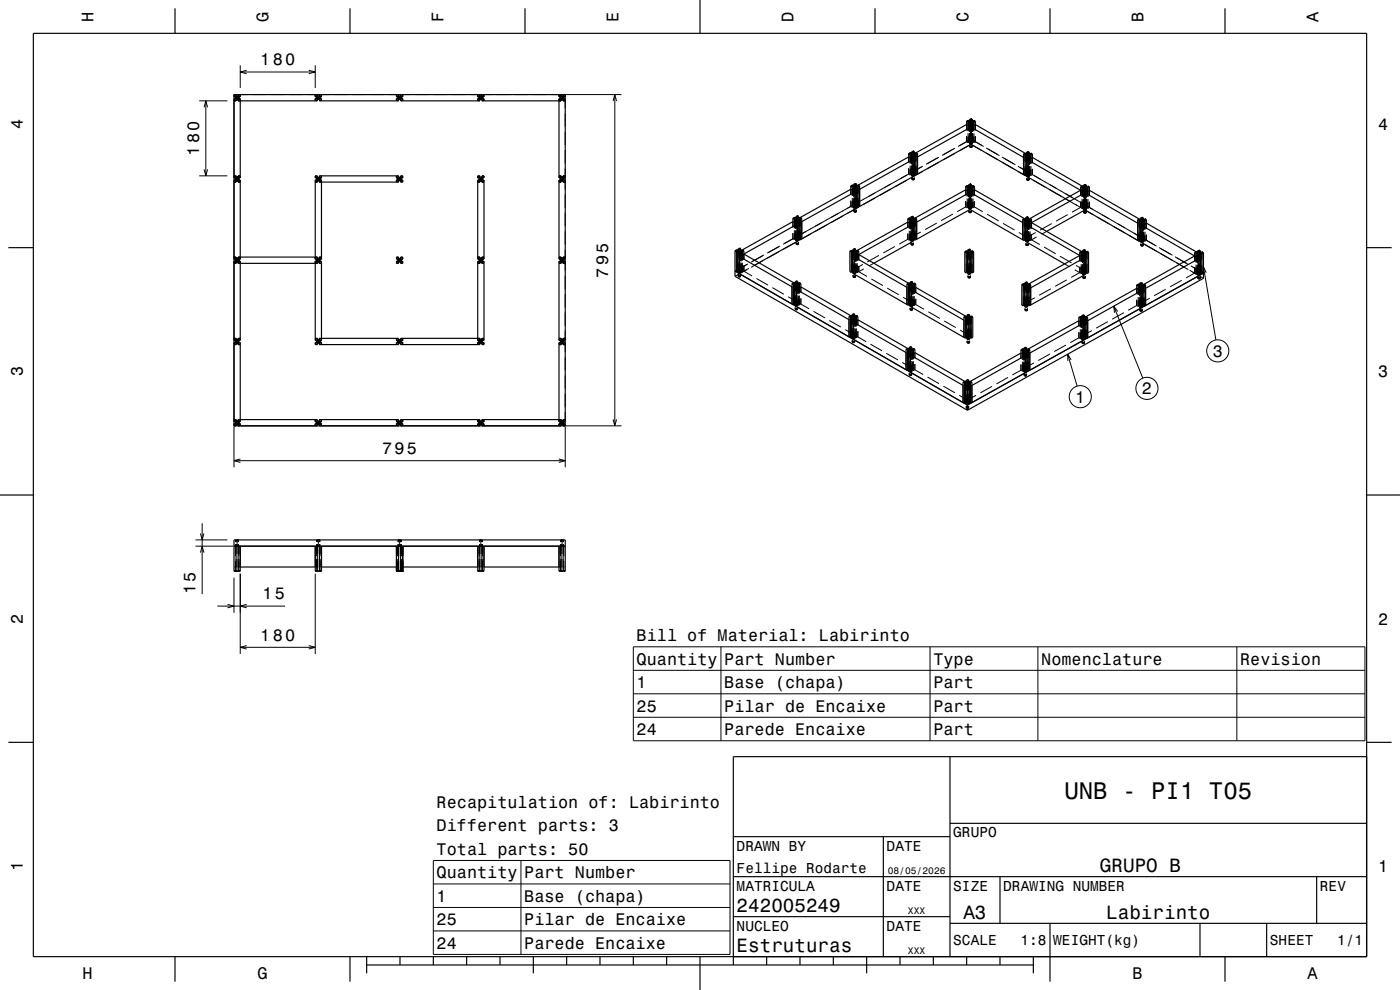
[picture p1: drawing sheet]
<svg xmlns="http://www.w3.org/2000/svg" width="420mm" height="297mm" viewBox="0 0 420 297" stroke-linecap="round" stroke-linejoin="round" font-family="sans-serif">
<defs><g id="words">
<text font-size="7.2" x="319.3" y="239.6">UNB - PI1 T05</text>
<g font-size="5.8">
<text x="330" y="261.6">GRUPO B</text>
<text x="221" y="273.6">242005249</text>
<text x="289" y="275.6">A3</text>
<text x="331.9" y="275.6">Labirinto</text>
<text x="221" y="285.6">Estruturas</text>
</g>
<g font-size="5">
<text x="28.1" y="6.5" transform="rotate(-90 28.1 6.5)">H</text>
<text x="80.6" y="6.5" transform="rotate(-90 80.6 6.5)">G</text>
<text x="133.1" y="6.5" transform="rotate(-90 133.1 6.5)">F</text>
<text x="185.6" y="6.5" transform="rotate(-90 185.6 6.5)">E</text>
<text x="238.1" y="6.5" transform="rotate(-90 238.1 6.5)">D</text>
<text x="290.6" y="6.5" transform="rotate(-90 290.6 6.5)">C</text>
<text x="343.1" y="6.5" transform="rotate(-90 343.1 6.5)">B</text>
<text x="395.6" y="6.5" transform="rotate(-90 395.6 6.5)">A</text>
<text x="78.1" y="19.6">180</text>
<text x="6.8" y="38.7" transform="rotate(-90 6.8 38.7)">4</text>
<text x="413.5" y="39">4</text>
<text x="59.8" y="46.8" transform="rotate(-90 59.8 46.8)">180</text>
<text x="182.4" y="83.3" transform="rotate(-90 182.4 83.3)">795</text>
<text x="363.8" y="107">3</text>
<text x="6.8" y="112.9" transform="rotate(-90 6.8 112.9)">3</text>
<text x="413.5" y="113.2">3</text>
<text x="342.6" y="118.3">2</text>
<text x="322.6" y="120.8">1</text>
<text x="114.6" y="136.2">795</text>
<text x="58.7" y="178.2" transform="rotate(-90 58.7 178.2)">15</text>
<text x="78.8" y="179.8">15</text>
<text x="6.8" y="187.1" transform="rotate(-90 6.8 187.1)">2</text>
<text x="413.5" y="187.4">2</text>
<text x="78.1" y="192.2">180</text>
<text x="191" y="192.4">Bill of Material: Labirinto</text>
<text x="191" y="199.4">Quantity</text>
<text x="217.3" y="199.4">Part Number</text>
<text x="280" y="199.4">Type</text>
<text x="312.4" y="199.4">Nomenclature</text>
<text x="372.1" y="199.4">Revision</text>
<text x="191" y="206.4">1</text>
<text x="217.3" y="206.4">Base (chapa)</text>
<text x="280" y="206.4">Part</text>
<text x="191" y="213.5">25</text>
<text x="217.3" y="213.5">Pilar de Encaixe</text>
<text x="280" y="213.5">Part</text>
<text x="191" y="220.5">24</text>
<text x="217.3" y="220.5">Parede Encaixe</text>
<text x="280" y="220.5">Part</text>
<text x="131" y="242.4">Recapitulation of: Labirinto</text>
<text x="131" y="249.4">Different parts: 3</text>
<text x="131" y="256.5">Total parts: 50</text>
<text x="6.8" y="261.3" transform="rotate(-90 6.8 261.3)">1</text>
<text x="131" y="263.5">Quantity</text>
<text x="157.3" y="263.5">Part Number</text>
<text x="413.5" y="261.6">1</text>
<text x="131" y="270.5">1</text>
<text x="157.3" y="270.5">Base (chapa)</text>
<text x="131" y="277.6">25</text>
<text x="157.3" y="277.6">Pilar de Encaixe</text>
<text x="131" y="284.6">24</text>
<text x="157.3" y="284.6">Parede Encaixe</text>
<text x="24.7" y="293.8">H</text>
<text x="77.2" y="293.8">G</text>
<text x="339.7" y="293.8">B</text>
<text x="392.2" y="293.8">A</text>
</g>
<g font-size="4.3">
<text x="286" y="251.2">GRUPO</text>
<text x="221" y="255.2">DRAWN BY</text>
<text x="266" y="255.2">DATE</text>
<text x="221" y="262">Fellipe Rodarte</text>
<text x="221" y="267.2">MATRICULA</text>
<text x="266" y="267.2">DATE</text>
<text x="286" y="267.2">SIZE</text>
<text x="301" y="267.2">DRAWING NUMBER</text>
<text x="396" y="267.2">REV</text>
<text x="221" y="279.2">NUCLEO</text>
<text x="266" y="279.2">DATE</text>
<text x="286" y="283.6">SCALE</text>
<text x="306.2" y="283.6">1:8</text>
<text x="316" y="283.6">WEIGHT(kg)</text>
<text x="381" y="283.6">SHEET</text>
<text x="401.2" y="283.6">1/1</text>
</g>
<g font-size="2.9">
<text x="266.3" y="262.3">08/05/2026</text>
<text x="272.4" y="274.3">XXX</text>
<text x="272.4" y="286.3">XXX</text>
</g>
</g></defs>
<g fill="none" stroke="#000" stroke-width=".3">
<path d="M72.1 19.6v6.8M94.6 19.6v6.8M59.8 30.3h8.4M61.2 32.2l.6-1.9 .5 1.9M61.8 30.3v22.5M70.2 28.4h.2M70.6 28.4h.2M70.6 29.3h1M70.8 29.3h.1M70.8 29.2l.5-.2 .2 .4-.4 .3-.3-.4M70.9 29.2l.4-.1 .1 .4h-.5zM70.9 29l.5 .1v.4l-.4 .2-.2-.5"/>
<path d="M71.1 28.8v1M71.4 28.4h2.9M72.1 28.4v.2M72.1 28.8v.2M72.1 29.6v.2M72.1 30v.3M72.1 21.6h22.5M74 21.1l-1.9 .5 1.9 .5M75.8 28.4h4M81.3 28.4h4M86.8 28.4h4M92.3 28.4h2.9"/>
<path d="M92.6 21.1l2 .5-2 .5M95 29.3h1M95.2 29.3h.1M95.2 29.2l.5-.2 .1 .4-.4 .3-.2-.4M95.3 29.2l.4-.1v.4h-.4zM95.3 29l.5 .1v.4l-.4 .2-.2-.5M95.5 28.8v1M95.8 28.4h2.9M96.4 28.4v.2M96.4 28.8v.2M96.4 29.6v.2M96.4 30v.3"/>
<path d="M100.2 28.4h4M105.7 28.4h4M111.2 28.4h4M116.7 28.4h2.9M119.4 29.3h1M119.5 29.3h.1M119.6 29.2l.5-.2 .1 .4-.4 .3-.3-.4M119.6 29.2l.4-.1 .1 .4h-.4zM119.7 29l.5 .1v.4l-.4 .2-.3-.5M119.9 28.8v1M120.2 28.4h2.9M120.8 28.4v.2"/>
<path d="M120.8 28.8v.2M120.8 29.6v.2M120.8 30v.3M124.6 28.4h4M130.1 28.4h4M135.6 28.4h4M141.1 28.4h2.8M143.8 29.3h.9M143.9 29.3h.1M144 29.2l.4-.2 .2 .4-.4 .3-.3-.4M144 29.2l.4-.1 .1 .4h-.4zM144 29l.5 .1 .1 .4-.4 .2-.3-.5"/>
<path d="M144.3 28.8v1M144.6 28.4h2.8M145.2 28.4v.2M145.2 28.8v.2M145.2 29.6v.2M145.2 30v.3M148.9 28.4h4M154.4 28.4h4M159.9 28.4h4M165.4 28.4h2.9M168.1 29.3h1M168.3 29.3h.1"/>
<path d="M168.3 29.2l.5-.2 .2 .4-.4 .3-.3-.4M168.4 29.2l.4-.1 .1 .4h-.5zM168.4 29l.5 .1v.4l-.4 .2-.2-.5M168.6 28.8v1M168.9 28.4h.3M169.4 28.4l.2 .2M169.6 28.8v.2M169.6 29.6v2.9M169.6 34v4M169.6 39.5v4M169.7 28.4h16.7M183.9 30.3l.5-1.9 .6 1.9"/>
<path d="M184.4 28.4v99.4M290 37.4v1.7M290.1 36.3l-.1 .1M290.4 36.1h.1M290.4 36.1v3.2M290.4 40v2.8M290.4 36.1l.1 .1M290.4 36.1l-.1 .1M290.6 36.3h.1M290.7 36.3h.1M290.7 36.3l.2-.1-.1 3.4M290.7 36.3v2.9"/>
<path d="M290.8 37.6h.1M290.9 39.9l-.1 3.1M290.9 37.8h-.1M290.9 36.8l-.1 .1M291 35.8l-.1 .1M291 37.7h.1M291.1 37.7v1.7M291.1 37.7l-.1 .1M291.2 36.7h.1M291.2 36.7l-.2 .1M291.2 36.1h.1M291.2 36.1v2.9"/>
<path d="M291.2 39.9v2.9M291.2 36.1h-.2M291.2 36h.1M291.3 35.6h.1M291.3 35.6v2.4M291.3 39.5v2.8M291.3 35.6l-.1 .1M291.3 35.6l.1 .1M291.3 36.7l.2 .1M291.3 36l.1 .1M291.4 36.1v2.9M291.4 39.9v2.9"/>
<path d="M291.4 36.1l.2 .1M291.5 37.7v1.7M291.5 37.7l.1 .1M291.6 37.7h-.1M291.6 35.8l.1 .1M291.6 36.8l.1 .1M291.6 37.8h.1M291.7 37.6h-.1M291.7 39.9v3.1M291.9 37.5v1.7M291.9 36.3h.1M291.9 36.3v2.9"/>
<path d="M291.9 36.3l-.2-.1v3.4M292 36.3h-.1M292.1 37.6v1.8M292.2 36.1h.1M292.2 36.1l-.1 .1M292.2 36.1v3.2M292.2 40v2.8M292.2 36.1l.1 .1M292.5 36.3l.1 .1M292.6 37.4v1.7M59.8 52.8h8.4M61.2 50.8l.6 2 .5-2"/>
<path d="M70.2 52.8h.2M70.6 52.8h.2M70.6 53.7h1M70.8 53.7h.1M70.8 53.6l.5-.2 .2 .4-.4 .2-.3-.3M70.9 53.6l.4-.2 .1 .5h-.5zM70.9 53.4h.5v.5l-.4 .2-.2-.5M71.1 53.2v1M71.4 52.8h.3M71.9 52.8h.2M95 53.7h1M95.2 53.7h.1"/>
<path d="M95.2 53.6l.5-.2 .1 .4-.4 .2-.2-.3M95.3 53.6l.4-.2v.5h-.4zM95.3 53.4h.5v.5l-.4 .2-.2-.5M95.5 53.2v1M96.4 52.8v.2M96.4 53.2v.2M96.4 54v.2M96.4 54.4v.2M119.4 53.7h1M119.7 53.4h.5v.5l-.4 .2-.3-.5M119.7 53.5h.4v.3l-.4 .1zM119.9 53.2v1"/>
<path d="M120.2 53.7l-.3-.3-.3 .2 .1 .4 .5-.2M120.2 53.7h.1M143.8 53.7h.9M143.9 53.7h.1M144 53.6l.4-.2 .2 .4-.4 .2-.3-.3M144 53.6l.4-.2 .1 .5h-.4zM144 53.4h.5l.1 .5-.4 .2-.3-.5M144.3 53.2v1M167.7 52.8h.2M168.1 52.8h.2M168.1 53.7h1M168.3 53.7h.1"/>
<path d="M168.3 53.6l.5-.2 .2 .4-.4 .2-.3-.3M168.4 53.6l.4-.2 .1 .5h-.5zM168.4 53.4h.5v.5l-.4 .2-.2-.5M168.6 53.2v1M168.9 52.8h.3M169.4 52.8h.2M169.6 45v4M169.6 50.5v2.9M169.6 54v2.9M169.6 58.4v4M255.2 56.8v1.7M255.4 55.7l-.2 .1"/>
<path d="M255.7 55.6h.1M255.7 55.6v3.2M255.7 59.4v2.8M255.7 55.6h-.2M255.9 55.7h.1M256 55.7h.1M256 55.7h.1v3.3M256 55.7v2.9M256 59.5v2.5M256.1 57.3v1.7M256.1 57h.1M256.1 59.3v3.1"/>
<path d="M256.2 57.2l-.1 .1M256.2 56.3h-.1M256.3 55.2l-.2 .1M256.3 57.1h.1M256.4 57.1v1.7M256.4 57.1l-.1 .1M256.4 56.1h.1M256.4 56.1l-.1 .1M256.4 55.5h.1M256.4 55.5v2.9M256.4 59.3v3M256.4 55.5l-.1 .1"/>
<path d="M256.5 56.1h.1M256.5 55.4l-.1 .1M256.6 55.1h.1M256.6 55.1v2.6M256.6 58.9v2.3M256.6 55.1h-.2M256.6 56.1h.1M256.6 55.4h.1M256.7 56.1h.1M256.7 55.5h.1M256.7 56.1v2.3M256.7 59.9v2.4"/>
<path d="M256.7 55.5v2.3M256.7 59.3v2.3M256.7 55.5l.1 .1M256.8 55.9l-.2 .1 .2 .2M256.8 56.5v1.7M256.8 59.9v1.7M256.8 56.5h.1M256.9 56.4l-.1 .1M256.9 55.2l.1 .1M256.9 56.3v.1M257 55.7h.1M257 55.7v2.3"/>
<path d="M257 59.3v2.2M257 56.6l.2 .1M257.1 55.7l-.2 .1M257.1 55.7v2.3M257.1 55.7h.1M257.1 59.5v2.4M257.2 56.7v1.7M257.2 55.7h-.1M257.2 56.6v.1M257.4 56.5l-.1 .1M257.4 56.5v1.7M257.4 60v1.7"/>
<path d="M257.4 56.5l.2 .1M257.4 55.6h.1M257.4 55.6h.2M257.4 55.6h-.1M257.4 55.6v2.3M257.4 59.4v2.3M257.7 56.7l.2 .1M257.7 55.7l.2 .1M262.4 59.4l-3.4 2M267.2 56.8l-3.4 1.9M272 54.1l-3.4 1.9M272.6 52.2l-33.4 18.7"/>
<path d="M272.6 52.2l.1 .1M272.6 47.1v1.7M272.6 50.5v1.7M272.7 52.1l-.1 .1M272.7 46l-.1 .1M272.9 52.4l.1 .1M272.9 52.4l.2 .1M273 47.3v1.7M273 50.8v1.7M273 52.5h.1M273 45.8h.1M273 45.8l.1 3.3"/>
<path d="M273 49.7l.1 2.8M273 45.8l.1 .1M273 45.8l-.1 .1M273.1 52l-.2 .1M273.2 46h.2M273.3 47.2v1.7M273.3 50.6v1.7M273.3 52.3l.2 .1M273.3 46h.1M273.3 52.3h.1M273.4 46l.1-.1v2.2M273.4 46l-.1 2.9"/>
<path d="M273.4 49.8l-.1 2.5M273.4 51l.1 1.7M273.5 52.7l.1 .1M273.5 47.3h.1M273.5 49.6v2.1M273.5 51.7l.1 .1M273.5 52.1h-.3M273.5 52.7h-.1M273.6 53.8l.4-.2 .3 .2M273.6 53.8l.3 .2 .4-.2M273.6 52.2l.4-.2 .3 .2M273.6 52.2l.3 .2 .4-.2"/>
<path d="M273.6 52.2v.5M273.6 53.3v.5M273.6 47.5l-.1 1.8M273.6 52.7h-.1M273.6 46.5l-.1 .1M273.6 53.7l.1 .2M273.6 53.7l.4-.2 .3 .2-.1 .2M273.6 53.2v.5M273.6 52.5l.1 .1M273.6 47.4v.1M273.6 51.6l-.1 .1M273.6 45.5l-.1 .1"/>
<path d="M273.6 52.5h.2M273.7 53.9h.1M273.7 53.9h.5M273.7 51.8l.1 .1M273.7 52.6h-.1M273.7 53.9h.4M273.7 53.9l.2-.3 .2 .3M273.8 52.9l.1 .1M273.8 46.4h.1M273.8 46.4l-.1 2.7M273.8 50.2l-.1 2.4M273.8 52.5l-.1 .1"/>
<path d="M273.8 45.8h.1M273.8 45.8v2.3M273.8 49.6v2.3M273.8 51.9l-.2 .1M273.8 45.8l-.2 .1M273.9 46.4l-.2 .1M273.9 45.7h.1M273.9 45.3h.1M273.9 51.5l.2 .1M273.9 51.5l-.1 .1M273.9 46.3l.3 .2M273.9 45.3l-.1 .1"/>
<path d="M273.9 45.3v2.7M273.9 49.2v2.3M273.9 45.3l.2 .1M274 46.4h.1M274 45.7l.1 .1M274.1 52.6h.1M274.1 45.8v2.9M274.1 49.6v3M274.1 45.8l.1 .1M274.1 46.2l-.2 .1M274.1 46.7v1.8M274.1 50.2v1.7"/>
<path d="M274.1 51.9l.1 .1M274.1 51.9l.2 .1M274.1 46.7l.2 .1M274.1 53.9h.1M274.2 52.5l-.1 .1M274.2 53.9h.1M274.2 46.7h-.1M274.2 51.6l.2 .1M274.2 45.5l.2 .1M274.2 51.7h.2M274.2 46.5l.2 .1M274.3 52.7h.1"/>
<path d="M274.3 46.5l.1 .1M274.3 52.2v.5M274.3 53.2v.6M274.4 52.1l.1 .1M274.4 52.4h-.1M274.4 51.7l-.1 .1M274.4 49.6v2.1M274.4 52l.1 .1M274.4 46.9h.2M274.4 46.6v1.7M274.4 50v1.7M274.4 46.6h-.1"/>
<path d="M274.5 46l-.2 .1M274.5 46h.1M274.5 46v2.7M274.5 49.8v2.4M274.5 46l-.1-.1v2.2M274.6 52.1l-.1 .1M274.6 46h-.1M274.6 52.1h-.1M274.7 46.9h.2M274.8 45.9h.1M274.8 52l.2 .1M274.8 52h-.1"/>
<path d="M274.8 45.9h-.1M274.8 45.9v2.6M274.8 49.7v2.3M274.8 45.9h.2M275.1 47l.2 .1M275.1 52.1l.2 .1M275.1 46l.2 .1M276.8 51.4l-3.4 1.9M276.8 49.8l-3.4 2M281.7 48.7l-3.5 2M281.7 47.2l-3.9 2.1M286.5 46l-3.5 2"/>
<path d="M286.5 44.5l-3.9 2.1M289.7 56.9v1.7M289.9 55.9l-.2 .1M290 40.8v1.7M290 42.5l.1 .1M290.1 42.4l-.1 .1M290.1 55.7h.1M290.1 55.7l.2 .1M290.1 55.7l.1 3.2M290.1 59.5l.1 2.8M290.1 55.7l-.1 .1M290.3 42.7l.1 .1"/>
<path d="M290.4 55.8l.1 .1M290.4 57.1v1.7M290.5 55.9h.1M290.5 55.9l.1-.1v2.1M290.5 55.9v2.9M290.5 59.7v2.5M290.5 42.7l-.1 .1M290.5 42.3h-.2M290.6 57.4v1.8M290.6 57.1l.1 .1M290.6 59.4v2.2M290.7 57.4h-.1"/>
<path d="M290.7 56.4l-.1 .1M290.7 40.1v2.5M290.7 42.6h-.1M290.7 42.6l.2 .1M290.7 55.4l-.1 .1M290.7 57.2l.1 .1M290.8 43l.2 .1zM290.8 57.3v1.7M290.8 57.3h-.1M290.9 42.4h-.3M290.9 56.3h.1M290.9 56.3h-.1"/>
<path d="M290.9 55.6h.1M290.9 55.6v3M290.9 59.4v3M290.9 55.6l-.1 .1M290.9 44.1l.5-.2 .3 .2M290.9 44.1l.3 .2 .5-.2M290.9 42.5l.5-.2 .3 .2M290.9 42.5l.3 .2 .5-.2M290.9 42.5l.3 .2 .4-.2M290.9 42.5l.4-.2 .3 .2M290.9 44l.1 .1M290.9 44l.5-.2 .2 .2"/>
<path d="M290.9 42.5v.5M290.9 43.5v.6M291 42.8l.1 .1M291 56.2l-.1 .1M291 55.6h.1M291 41.9v.2M291 42.8h.2M291 55.2h.1M291 55.2l.2 .1M291 55.2l-.1 .1M291 55.2v2.3M291 59v2.3"/>
<path d="M291 44.1h.5M291 44.1l.1 .1M291.1 42.1l-.1 .2M291.1 56.2l.2 .1M291.1 55.6h.1M291.1 41.1v1.8M291.1 42.9h-.1M291.1 44.2h.4M291.1 44.2l.2-.3 .2 .3M291.1 43.2l.2 .1M291.2 42.8l-.2 .1M291.2 55.6v3"/>
<path d="M291.2 59.4v3M291.2 55.6l.1 .1M291.2 57.3v1.7M291.2 57.3h.1M291.3 43.3l3.2 1.9M291.3 42.8v.5M291.3 41.8l3.8 2.2M291.3 43.3l-3.5 2M291.3 41.8l-3.9 2.1M291.3 41.8l.1 .1M291.3 41.8h-.1M291.3 57.2l-.1 .1"/>
<path d="M291.3 55.4l.2 .1M291.4 56.4l.1 .1M291.4 57.4h.1M291.4 42.8l.1 .1M291.4 43.2l-.1 .1M291.5 57.1l-.1 .1M291.5 59.4v3.2M291.5 41.1v1.8M291.5 42.9h.1M291.5 57.4v1.7M291.5 44.2h.1M291.5 42.1l.1 .2"/>
<path d="M291.6 41.9v.2M291.6 55.9h.1M291.6 55.9v2.9M291.6 59.7v2.5M291.6 55.9l-.1-.1v3.4M291.6 43h.1M291.6 44l-.1 .1M291.6 42.5v.5M291.6 43.5v.5M291.7 42.5v.5M291.7 43.5v.6M291.7 43l-.1 .1 .1-.1"/>
<path d="M291.7 55.8l-.1 .1M291.7 42.4h.3M291.9 42.6l-.2 .1 .2-.1M291.9 42.6h.1M291.9 40.9v1.7M291.9 40.1v2.5M291.9 55.7h.1M291.9 55.7l.2 .1M291.9 55.7l-.1 .1M291.9 55.7v3.2M291.9 59.5v2.9M292.1 42.3l.2 .1"/>
<path d="M292.1 41.1v1.7M292.2 42.8h-.1M292.2 55.9l.2 .1M292.3 42.7l-.2 .1M292.3 42.7l-.1 .1M292.4 56.9v1.8M292.5 42.4l.1 .1M292.6 42.5l-.1 .1M292.6 40.8v1.7M295.8 45.9l3.5 2M295.8 44.4l4.1 2.3M300.6 48.7l3.5 2"/>
<path d="M300.6 47.1l4 2.3M305.4 51.4l3.4 2M305.4 49.9l3.4 2M307.2 52.3l-.1 .1M307.2 46.2h-.1M307.2 47.1l-.1 .1M307.5 46h.1M307.5 46v2.3M307.5 49.8l.1 2.4M307.5 46l.1 .1M307.5 46l-.1 .1M307.5 47v1.7"/>
<path d="M307.5 50.4v1.7M307.5 52.1l-.1 .1M307.5 47h-.1M307.5 52.1l.1 .1M307.5 47h.1M307.7 52.2l.1 .1M307.7 46.1l.1 .1M307.8 46.2h.1M307.8 46.2l.2-.1-.1 2.4M307.8 46.2v2.6M307.8 50v2.3M307.9 46.2l.1 .1"/>
<path d="M307.9 46.7l.1 .1M307.9 47l-.2 .1M307.9 52.5l.2 .1M308 49.7l-.1 2.2M308 51.9h.1M308 52.2l-.2 .1M308 53.9l.5-.2 .3 .2M308 53.9l.3 .2 .5-.2M308 52.4l.5-.2 .3 .2M308 52.4l.3 .2 .5-.2M308.1 52.4l.2 .2 .4-.2M308.1 52.4l.3-.2 .3 .2"/>
<path d="M308.1 52.4l-.1 .5M308.1 53.4l-.1 .5M308.1 52.8l-.2 .1M308.1 46.7l-.2 .1M308.1 51.8l-.2 .1M308.1 51.8l-.1 .1M308.1 45.7h-.1M308.1 52h.1M308.1 46.8l.1 .1M308.1 54h.5M308.1 54v-.2l.4-.1 .1 .3M308.1 54h.1"/>
<path d="M308.2 52.6l.1 .1M308.2 52h.1M308.2 54h.4M308.2 54l.2-.2 .2 .2M308.2 46.9v1.7M308.2 50.3v1.7M308.2 46.9l-.1 .1M308.2 46.4l.2 .1M308.3 46.6h.1M308.3 52.7l-.1 .1M308.3 45.9h.1M308.3 45.9v3"/>
<path d="M308.3 49.7v3M308.3 45.9l-.2 .1M308.3 46.5h.1M308.4 45.9h-.1M308.4 45.5h.1M308.4 45.5l.2 .1M308.4 51.6l.2 .1M308.4 51.6l-.1 .1M308.4 46.5l-.5 .2M308.4 45.5l-.1 .1M308.4 45.5v2.7M308.4 49.3v2.3"/>
<path d="M308.4 46.5l.2 .1M308.4 45.9h.1M308.5 45.9h.1M308.5 52.7l.1 .1M308.5 52.7h.1M308.5 45.9v3M308.5 49.7v3M308.5 53l-.1 .1M308.5 45.9l.2 .1M308.6 47.6v1.7M308.6 51v1.7M308.6 52.7l.1 .1"/>
<path d="M308.6 47.6h.1M308.6 54h.1M308.6 52l.1 .1M308.7 47.5l-.1 .1M308.7 51.8l.1 .1M308.7 45.7l.1 .1M308.7 52.8l.1 .1M308.7 46.7l.1 .1M308.7 52.4l.1 .5M308.7 53.4l.1 .5M308.8 47.7h.1M308.8 52.8l.1 .1"/>
<path d="M308.8 52.2h.3M308.8 52.9l-.1 .1M308.8 47.4v.1M308.8 51.9h-.1M308.8 49.7v3.2M309 46.2h.1M309 46.2v2.9M309 50v2.5M309 46.2l-.2-.1v3.3M309 52.5h.1M309 52.5l-.1 .1M309.1 52.5h-.3"/>
<path d="M309.1 46.1l-.1 .1M309.2 52.2h.2M309.2 47.5v1.7M309.2 50.9v1.7M309.3 52.6h-.1M309.3 46h.1M309.3 46l-.1 .1M309.3 46v3.2M309.3 49.8v2.8M309.3 46l.1 .1M309.4 52.6h-.2M309.4 52.5l-.1 .1"/>
<path d="M309.6 52.3l.1 .1M309.6 46.2l.1 .1M309.7 52.4l32.9 18.9M309.7 52.4l-.1 .1M309.7 47.2v1.7M309.7 50.7v1.7M310.1 54.2l3.5 2M314.9 56.9l3.5 2M319.6 59.6l4.6 2.6M324.3 56l-.1 .1M324.3 57l-.1 .1v1.7M324.6 55.9h.1"/>
<path d="M324.6 55.9v3.1M324.6 59.7v2.8M324.6 55.9h-.1M324.6 56.8v2.3M324.6 56.8l-.1 .1M324.6 56.8l.1 .1M324.8 56h.1M324.9 56h.1M324.9 56v2.9M324.9 59.8v2.5M324.9 56h.2v3.3M325 56l.1 .1"/>
<path d="M325 56.9h-.2M325 56.6h.1M325.1 57.3h.1M325.1 59.6v3.1M325.1 57.5v.1M325.2 56.6h-.1M325.2 56.5l-.2 .1M325.2 55.5l-.1 .1M325.2 57.4v.1M325.2 56.7h.1M325.3 56.7v2.4M325.3 56.7l-.1 .1"/>
<path d="M325.3 56.2l.2 .1-.1 .1M325.4 56.4h.1M325.4 56.4l-.1 .1M325.4 55.8h.1M325.4 55.8v2.9M325.4 59.6v3M325.4 55.8l-.2 .1M325.5 56.4h-.1M325.5 55.7h-.1M325.5 55.4h.1M325.5 55.4h-.1M325.5 55.4v2.6"/>
<path d="M325.5 59.2v2.3M325.5 55.4h.2M325.5 56.4l.2 .1M325.5 55.7l.1 .1M325.6 55.8v2.9M325.6 59.6v3M325.6 55.8l.2 .1M325.7 57.4v1.7M325.7 57.4l.1 .1M325.8 57.4h-.1M325.8 55.5l.1 .1M325.8 56.6h.1"/>
<path d="M325.9 57.5v.1M325.9 57.3h.1M325.9 59.6v3.1M326.1 56h.1M326.1 56v2.9M326.1 59.8v2.5M326.1 56h-.2v3.3M326.2 56h-.1M326.4 57.4v1.7M326.4 55.9h.1M326.4 59.7l-.1 2.7M326.4 55.9h-.1"/>
<path d="M326.4 55.9v3.2M326.7 56l.1 .1M326.8 57.1v1.7M70.2 77.1h.2M70.6 77.1h.2M70.6 78.1h1M70.8 78.1h.1M70.8 78l.5-.2 .2 .4-.4 .2-.3-.3M70.9 77.9l.4-.1 .1 .4-.5 .1zM70.9 77.8h.5v.5l-.4 .1-.2-.4M71.1 77.6v1M71.4 77.1h.3"/>
<path d="M71.9 77.1l.2 .2M72.1 77.5v.3M72.1 78.4v.2M72.1 78.8v.2M94.6 77.1h.2M95 77.1h.2M95 78.1h1M95.2 78.1h.1M95.2 78l.5-.2 .1 .4-.4 .2-.2-.3M95.3 77.9l.4-.1v.4l-.4 .1zM95.3 77.8h.5v.5l-.4 .1-.2-.4M95.5 77.6v1"/>
<path d="M95.8 77.1h.2M96.2 77.1h.2M119.4 78.1h1M119.7 77.8h.5v.5l-.4 .1-.3-.4M119.7 77.9h.4v.3l-.4 .1zM119.9 77.6v1M120.2 78.1l-.3-.4-.3 .2 .1 .5 .5-.2M120.2 78.1h.1M143.3 77.1h.2M143.7 77.1h.2M143.8 78.1h.9M143.9 78.1h.1"/>
<path d="M144 78l.4-.2 .2 .4-.4 .2-.3-.3M144 77.9l.4-.1 .1 .4-.4 .1zM144 77.8h.5l.1 .5-.4 .1-.3-.4M144.3 77.6v1M144.6 77.1h.2M145 77.1h.2M167.7 77.1h.2M168.1 77.1h.2M168.1 78.1h1M168.3 78.1h.1M168.3 78l.5-.2 .2 .4-.4 .2-.3-.3M168.4 77.9l.4-.1 .1 .4-.5 .1z"/>
<path d="M168.4 77.8h.5v.5l-.4 .1-.2-.4M168.6 77.6v1M168.9 77.1h.3M169.4 77.1h.2M169.6 63.9v4M169.6 69.4v4M169.6 74.9v2.9M169.6 78.4v2.9M220.6 75.1l-.1 .1M220.9 75h.1M220.9 78.8l.2 2.4M220.9 75h.2"/>
<path d="M220.9 75v2.3M220.9 75l-.1 .1M221.2 75.1h.1M221.3 75.1h.1M221.3 75.1h.1v2.1M221.3 75.1v2.4M221.3 79v2.3M221.4 78.7v2.1M221.5 75.7h-.1M221.5 74.6l-.1 .1M221.7 75.6h.1M221.7 74.9h.1"/>
<path d="M221.7 74.9v3M221.7 78.7v3M221.7 74.9l-.1 .1M221.7 75.5l-.1 .1M221.8 75.5h-.1M221.8 74.8v.1M221.8 74.5h.1M221.8 74.5l-.1 .1M221.8 74.5v2.7M221.8 78.3v2.3M221.8 74.5l.2 .1M221.9 75.5h.1"/>
<path d="M221.9 74.8l.1 .1M221.9 75.5l.1 .1M222 75.6v2.3M222 79.4v2.3M222 74.9l.1 .1M222 74.9v3.4M222 78.7v3M222 75.3l-.2 .2 .3 .1M222.1 76.5v.1M222.1 75.8l.1 .1M222.1 74.6l.2 .1M222.1 75.6l.2 .1h-.1"/>
<path d="M222.2 76.6l.1 .1M222.3 75.1l.1 .1M222.3 76.7v1.7M222.3 76.4l-.1 .1M222.3 75.1v3.3M222.3 78.7v3.1M222.3 76l.1 .1M222.4 75.1l-.2 .1M222.4 75.2h.1M222.4 75.2v2.8M222.4 79v2.4M222.4 76.1v1.9"/>
<path d="M222.4 79.5v2M222.5 75.1l-.1 .1M222.5 76l-.1 .1M222.7 75.9v2.3M222.7 79.4v2.2M222.7 75.9l-.1 .1M222.7 75.9l.1 .1M222.7 75h.1M222.7 75h-.1M222.7 75v2.3M222.7 78.8v2.3M222.7 75l.2 .1"/>
<path d="M223 76.1l.2 1.8M223 75.1l.2 .1M223.2 79.6v1.8M224.4 79.2l-3.9 2.1h.1M227.7 78.8l-1.5 .9M228.8 78.2l-3.4 2M229.2 76.5l-3.8 2.1M233.6 75.5l-3.4 2M234 73.8l-3.8 2.1M237.9 71.6l.1 .1M237.9 66.5v1.7M237.9 69.9v1.7"/>
<path d="M238 71.6h-.1M238 65.4l-.1 .1M238.2 71.8l.1 .1M238.3 71.9h.1M238.3 65.3h.1M238.3 65.3v3.2M238.3 69.1v2.8M238.3 65.3h-.1M238.3 66.8v1.7M238.3 70.2v1.7M238.4 71.4l-.2 .1M238.4 72.9l-3.4 1.9"/>
<path d="M238.4 71.3l-3.4 2M238.5 65.4h.1M238.6 66.6v1.7M238.6 70v1.8M238.6 71.8h.1M238.6 65.4h.1M238.6 71.7v.1M238.6 71.7l.2 .1M238.6 65.4v2.9M238.6 69.3v2.4M238.7 72.1l.2 .1M238.7 66.7h.1"/>
<path d="M238.8 65.4l-.1 3.3M238.8 69l-.1 3.1M238.8 71.5h-.3M238.8 65.4h-.2M238.8 72.1h-.1M238.8 73.2l.5-.2 .3 .2M238.8 73.2l.3 .2 .5-.2M238.8 71.6l.5-.2 .3 .2M238.8 71.6l.3 .3 .5-.3M238.8 71.6v.6M238.8 72.7v.5M238.8 66.9l-.1 .1"/>
<path d="M238.8 71.6l.3 .2 .4-.2M238.8 71.6l.4-.2 .3 .2M238.8 73.1l.1 .2M238.8 73.1l.5-.2 .1 .4M238.8 66h-.1M238.8 71.6v.5M238.8 72.6v.5M238.9 71.9l.1 .1M238.9 71.1v.1M238.9 64.9l-.1 .1M238.9 66.8h.1M238.9 71.9l.2 .1"/>
<path d="M238.9 73.3h.5M238.9 73.3h.1M239 71.3l-.1 .1M239 66.8v1.7M239 70.3v1.7M239 72h-.1M239 66.8l-.1 .1M239 73.3h.4M239 73.3l.2-.3 .2 .3M239 72.3l.2 .1M239.1 65.8h.1M239.1 72h-.1"/>
<path d="M239.1 65.8l-.1 .1M239.1 65.2h.1M239.1 65.2v3M239.1 69v3M239.1 65.2l-.2 .1M239.2 65.1l-.1 .1M239.2 64.8h.1M239.2 70.9l-.1 .1M239.2 70.9l.1 .1M239.2 64.8l.1 .1M239.2 65.7l.2 .2M239.2 64.8l-.1 .1"/>
<path d="M239.2 64.8v2.7M239.2 68.6v2.3M239.2 65.8h.1M239.2 65.1l.1 .1M239.3 65.2h.1M239.3 72h.1M239.3 65.2v3M239.3 69v3M239.3 65.2l.2 .1M239.4 65.6l-.2 .1M239.4 66.2v1.7M239.4 69.6v1.7"/>
<path d="M239.4 71.3l.1 .1M239.4 66.2h.1M239.4 73.3h.1M239.4 71.9l-.1 .1M239.5 71.3h-.1M239.5 66.1l-.1 .1M239.5 71.1h.1M239.5 64.9l.1 .1M239.5 71.1l.2 .1M239.5 65.9l.2 .1M239.5 72.1h.1M239.5 66h.1"/>
<path d="M239.5 71.6l.1 .6M239.5 72.6l.1 .6M239.6 71.5l.2 .1M239.6 65.4h.2M239.6 71.8l-.1 .1M239.6 71.1l.1 .1M239.6 65.4v2.1M239.6 69v2.1M239.7 66.3h.2M239.7 66v1.7M239.7 69.4v1.8M239.7 66l-.1 .1"/>
<path d="M239.8 65.4l-.2 .1M239.8 65.4h.1M239.8 65.4v2.7M239.8 69.3v2.3M239.9 71.5l-.1 .1M239.9 65.4h-.1M240 66.3h.2M240.1 71.4h-.1M240.1 65.3h.1M240.1 71.4l.1 .1M240.1 65.3l.1 .1M240.1 71.4l-.1 .1"/>
<path d="M240.1 65.3h-.1M240.1 65.3v2.6M240.1 69.1v2.3M240.4 66.4l.1 .1M240.4 71.6h.1M240.4 65.4l.1 .1M243.2 70.2l-3.4 1.9M248 67.5l-3.4 1.9M252.8 64.8l-3.4 2M255.1 75.3l-.1 .1M255.2 61.9l.2 .1M255.2 60.2v1.7"/>
<path d="M255.4 61.8l-.2 .1M255.4 75.1h.1M255.4 75.1l.1 .1M255.4 75.1v2.3M255.4 78.9v2.3M255.4 75.1l-.1 .1M255.5 62.1l.2 .1M255.6 75.2l.1 .1M255.7 75.3h.1M255.7 75.3v2.3M255.7 79.1v2.3M255.8 62.1l-.1 .1"/>
<path d="M255.8 61.7l-.3 .1M255.9 75.2v2.2M255.9 78.9v2.1M255.9 75.2l-.2 .1M256 75.8l-.2 .1M256 62l-.1 .1M256 62l.1 .1M256 74.8l-.1 .1M256.1 60.7v1.7M256.1 62.4h.1M256.1 62.4l.1 .1M256.1 62.4l.2 .1"/>
<path d="M256.1 61.8h-.2M256.2 75.7h.1M256.2 75.7v2.3M256.2 79.5v2.3M256.2 75h.1M256.2 75v2.4M256.2 78.9v2.3M256.2 75l-.2 .1M256.2 63.5l.5-.2 .2 .2M256.2 63.5l.3 .2 .4-.2M256.2 61.9l.5-.2 .2 .2M256.2 61.9l.3 .2 .4-.2"/>
<path d="M256.2 61.9l.4-.2 .3 .2M256.2 63.4l.1 .2M256.2 63.4l.4-.2 .3 .2M256.2 61.9v.5M256.2 62.9v.6M256.2 62.2l.2 .1M256.2 75.6l-.1 .2M256.3 75h-.1M256.3 61.3l-.1 .2M256.3 62.2l.1 .1M256.3 74.6h.1M256.3 74.6l-.1 .1"/>
<path d="M256.3 74.6v2.7M256.3 78.4v2.3M256.3 74.6l.2 .1M256.3 63.6h.5M256.3 63.6h.1M256.3 61.5v.2M256.3 75.6l.1 .1M256.3 75h.1M256.4 60.6v1.7M256.4 62.3h-.1M256.4 63.6h.4M256.4 63.6l.1-.3 .3 .3"/>
<path d="M256.4 75.7h.1M256.4 62.6l.2 .1M256.4 75h.1M256.4 75.7l.1 .1M256.4 75v3M256.4 78.9v2.9M256.4 75l.2 .1M256.5 75.5l-.2 .1 .2 .1M256.5 76v2.4M256.5 79.4l.1 2.5M256.5 76l.1 .1M256.6 61.2l.1 .1"/>
<path d="M256.6 61.2l-.2 .1M256.6 76.6v.1M256.6 76h-.1M256.6 74.8l.1 .1M256.6 75.8l.2 .1M256.6 75.8l.1 .1M256.7 76.8h.1M256.7 62.3h.1M256.7 61.6l.1 .1M256.7 76.6h.1M256.7 78.9v3.1M256.8 76.2h.2"/>
<path d="M256.8 61.6l.1 .1M256.8 75.9v1.7M256.8 79.3v1.7M256.8 75.9h-.1M256.8 62.2l-.1 .1M256.8 61.5l-.1 .1M256.8 63.6h.1M256.9 75.3l-.2 .1M256.9 61.5l-.1 .1M256.9 61.4h.1M256.9 75.3h.1M256.9 75.3v2.9"/>
<path d="M256.9 79.1v2.5M256.9 75.3l-.2-.1v3.4M256.9 63.4l-.1 .2M256.9 61.9l.1 .5M256.9 62.9v.5M256.9 61.9v.5M256.9 63v.5M257 75.2l-.1 .1M257 61.8l.1 .1M257 62.1h-.1M257 61.4l-.1 .1M257 61.7l.2 .1"/>
<path d="M257 61.5h-.1M257.1 76.1l.2 .1M257.2 60.1v1.7M257.2 61.8l-.1 .1M257.2 75.1h.1M257.2 75.1l-.1 .1M257.2 75.1v3.2M257.2 78.9v2.9M257.2 75.1l.1 .1M257.4 61.7h.1M257.4 61.7l.2 .1M257.5 76.3l.1 1.8"/>
<path d="M257.5 75.3l.1 .1M257.6 79.8v1.7M257.6 62.1l-3.4 2M257.7 61.8l.2 .1h-.2M258.9 79.3l-2.6 1.4M262.2 79l-1.6 .8M263.7 76.6l-3.5 2M268.5 73.9l-3.5 2M272.3 71.8l.2 .1M272.3 66.6v1.8M272.3 70.1v1.7M272.3 71.8l-2.5 1.4"/>
<path d="M272.5 71.7l-.2 .1M272.5 65.6l-.2 .1M272.6 72h.3M272.6 72l.2 .1M272.8 65.4h.1M272.8 65.4v3.2M272.8 69.2v2.9M272.8 65.4l.1 .1M272.8 65.4l-.2 .1M272.9 71.6h-.3M272.9 72l-.1 .1M273 65.5l.1 .1"/>
<path d="M273.1 71.9h.1M273.1 71.9l.1 .1M273.1 65.6h.1M273.1 65.6l.1-.1v3.4M273.1 65.6v2.9M273.1 69.4v2.5M273.2 72.3l.2 .1-.2-.1M273.2 72.3h.1M273.2 67.1v1.7M273.2 70.6v1.7M273.2 66.8l.1 .1M273.2 69.1v3.2"/>
<path d="M273.2 71.6l-.2 .1M273.3 73.3l.5-.2 .2 .2M273.3 73.3l.3 .2 .4-.2M273.3 71.8l.5-.2 .2 .2M273.3 71.8l.3 .2 .4-.2M273.3 67.1h-.1M273.3 71.8l.4-.2 .3 .2M273.3 71.8v.5M273.3 72.8v.5M273.3 66.1l-.1 .1M273.3 72.1h.2M273.4 66.9l.1 .1"/>
<path d="M273.4 71.2l-.1 .1M273.4 65.1l-.2 .1M273.4 72l.1 .1M273.4 73.4h.5M273.4 73.4h.1M273.4 71.4v.1M273.5 67v1.7M273.5 70.4v1.7M273.5 72.1l-.1 .1M273.5 67h-.1M273.5 73.4h.4M273.5 73.4l.1-.2 .3 .2"/>
<path d="M273.5 72.5h.2M273.5 66h.1M273.5 66l-.1 .1M273.5 65.3h.1M273.5 65.3v3M273.5 69.2v2.9M273.5 65.3l-.1 .1M273.6 65.3h-.1M273.6 65.9l-.1 .1M273.6 65.3h.1M273.7 64.9h.1M273.7 71l.1 .1"/>
<path d="M273.7 71l-.2 .1M273.7 64.9l-.2 .1M273.7 64.9v2.7M273.7 68.7v2.3M273.7 64.9l.1 .1M273.7 65.9l.1 .1M273.7 65.9v.1M273.7 65.3h.1M273.8 66h.1M273.8 72.1l.1 .1M273.8 66l.1 .1M273.8 65.3v3"/>
<path d="M273.8 69.2v2.9M273.8 65.3l.1 .1M273.9 65.8l-.2 .1M273.9 66.3v1.7M273.9 69.7v1.8M273.9 66.3l.1 .1M273.9 73.4h.1M273.9 72.1h-.1M273.9 71.4v.1M274 71.4l-.1 .1M274 66.3h-.1M274 71.2l.1 .1"/>
<path d="M274 65.1l.1 .1M274 66.1l.1 .1M274 72.2l.1 .1M274 73.3l-.5-.2-.1 .3M274 73.3l-.1 .1M274 71.8v.5M274 72.8v.5M274.1 65.5l.1 .1M274.1 71.9l-.1 .1M274.1 71.3h-.1M274.1 65.5v2.4M274.1 69.2v2.1"/>
<path d="M274.1 66.5h.2M274.1 71.3l-.1 .1M274.1 66.2h-.1M274.2 65.6l-.2 .1M274.2 65.6h.1M274.2 65.6v2.3M274.2 69.4v2.3M274.3 66.5v1.7M274.3 70v1.7M274.3 71.7h-.1M274.3 71.7l-.2-.1 .1 .1M274.3 65.5l-.1 .1"/>
<path d="M274.3 66.5h.1M274.5 66.4v1.7M274.5 69.8v1.7M274.5 71.5l-.1 .1M274.5 66.4h-.1M274.5 66.4l.2 .1M274.5 71.5l.2 .1M274.5 65.4h.1M274.5 65.4l-.1 .1M274.5 65.4v2.3M274.5 69.2v2.3M274.5 65.4l.2 .1"/>
<path d="M274.8 71.7l.2 .1-.2-.1M274.8 66.6l.2 .1M274.8 65.6l.2 .1M276.2 69.6l-2.5 1.4M281 66.9l-3.5 2M285.8 64.2l-3.5 2M289.6 75.4l-.2 .1M289.7 62.1l.1 .1M289.7 60.4v1.7M289.7 62.1l-2.6 1.4M289.9 62l-.2 .1M289.9 75.3h.1"/>
<path d="M289.9 75.3v2.3M289.9 79.1v2.3M289.9 75.3h-.2M290 62.2l.1 .1M290.1 75.4h.1M290.2 75.4h.1M290.2 75.4v2.4M290.2 79.3v2.3M290.2 75.4h.1v2.1M290.2 62.3h-.1M290.3 61.9h-.3M290.3 62.3h-.1"/>
<path d="M290.3 79v2.1M290.4 76h-.1M290.4 60.5v1.7M290.4 62.2h-.1M290.4 62.2l.2 .1M290.5 62.2h-.1M290.5 62.2h.1M290.5 74.9l-.2 .1M290.6 60.9v1.7M290.6 62.6l.1 .1M290.6 61.6h.1M290.6 61.9h-.2"/>
<path d="M290.6 75.9h.1M290.6 75.9h-.1M290.6 75.2h.1M290.6 75.2v3M290.6 79v3M290.6 75.2l-.1 .1M290.6 62.5v.1M290.7 63.6l.4-.2 .3 .2M290.7 63.6l.1 .2M290.7 62.1l.4-.2 .3 .2M290.7 62.1l.3 .2 .4-.2M290.7 62.1v.5"/>
<path d="M290.7 63.1v.5M290.7 75.2h-.1M290.7 63.6l.1 .1M290.7 62.1l-.1 .5M290.7 62.3l.1 .1M290.7 75.8h.1M290.7 75.1v.1M290.7 61.5l-.1 .1M290.7 62.3l.2 .1M290.8 63.7h.5M290.8 63.7h.1M290.8 74.8h.1"/>
<path d="M290.8 74.8l-.2 .1M290.8 74.8l.1 .1M290.8 74.8v2.3M290.8 78.6v2.3M290.8 61.7v.1M290.8 75.8l.2 .1M290.8 75.1v.1M290.8 60.7v1.7M290.8 62.4l-.1 .1M290.8 63.7h.4M290.8 63.7l.2-.2 .2 .2M290.9 75.2h.1"/>
<path d="M290.9 62.4l-.1 .1M290.9 75.2v3M290.9 79v3M290.9 75.2l.2 .1M291 61.3l.2 .1M291 61.3l-.1 .1M291.1 74.9l.1 .1M291.1 76h.1M291.2 62.4l.1 .1M291.2 62.7l-.3 .1M291.2 79v2.1M291.2 60.7v1.7"/>
<path d="M291.2 63.7h.1M291.3 61.7v.1M291.3 63.7h.1M291.3 62.3l-.1 .1M291.3 61.5l.1 .1M291.3 75.5h.1M291.3 75.5v2.3M291.3 79.3v2.3M291.3 75.5l-.1-.1v2.1M291.4 62.3l-.2 .1M291.4 63.6l-.1 .1M291.4 62.1v.5"/>
<path d="M291.4 63.1v.5M291.4 63.6l-.6 .2M291.4 75.4l-.1 .1M291.5 61.9l.2 .1M291.5 62.6l-.2 .1M291.5 62.6h.1M291.5 60.9v1.7M291.6 62.2h.1M291.6 62.2h-.1M291.6 62.2l-.1 .1M291.7 75.3h.1M291.7 75.3v2.3"/>
<path d="M291.7 79.1v2.3M291.7 75.3h-.1M291.7 75.3l.1 .1M291.8 62.3l.1 .1M291.8 62.3h.1M291.8 61.9h.3M291.9 75.4l.2 .1M292.1 62.3h-.2M292.2 62l.2 .1M292.4 62.1l-.2 .1M292.4 60.4v1.7M292.4 62.1l2.4 1.4"/>
<path d="M296.1 64.3l3.5 2M300.9 67l3.5 2M305.7 69.8l2.4 1.4M307 71.9h-.2M307 65.7l-.2 .1M307 66.7l-.2 .1M307.3 65.6h.1M307.3 71.7l-.2 .1M307.3 71.7h.1M307.3 65.6v2.6M307.3 69.4v2.3M307.3 65.6h-.2"/>
<path d="M307.4 66.6h-.3M307.5 71.8l.1 .1M307.5 65.7l.3 .1M307.6 65.7h.1M307.6 65.7h.1v2.1M307.6 65.7l-.1 2.7M307.6 69.6v2.3M307.7 66.3v1.7M307.7 69.7v1.8M307.7 71.5h.1M307.7 66.3l.1 .1M307.7 66.6h-.2"/>
<path d="M307.7 71.7l-.2 .1M307.7 72.1h.1M307.7 69.3v2.1M307.7 71.4l.1 .1M307.7 71.8l-.1 .1M307.8 73.5l.4-.2 .3 .2M307.8 73.5l.3 .2 .4-.2M307.8 71.9l.4-.2 .3 .2M307.8 71.9l.3 .3 .4-.3M307.8 71.9v.6M307.8 73v.5M307.8 72.4h-.1"/>
<path d="M307.8 71.9l.3 .2 .4-.2M307.8 73.4l.1 .2M307.8 73.4l.4-.2 .3 .2-.1 .2M307.8 71.9v.5M307.8 72.9v.5M307.8 71.4l-.1 .1M307.8 71.4h-.1M307.8 65.2l-.1 .1M307.8 66.4l.1 .1M307.9 73.6h.5M307.9 73.6h.1M307.9 72.2l.1 .1"/>
<path d="M307.9 73.6h.4M307.9 73.6l.2-.3 .2 .3M307.9 66.5v1.7M307.9 69.9v1.7M307.9 71.6v.1M307.9 71.6l-.1 .1M307.9 66.5h-.1M308 65.9l.1 .1M308 66.1h.1M308 72.3h-.1M308 65.5h.1M308 65.5v3"/>
<path d="M308 69.3v3M308 65.5l-.1 .1M308.1 66.1h.1M308.1 65.4v.1M308.1 65.1h.1M308.1 71.2l.2 .1M308.1 71.2l-.1 .1M308.1 66l.3 .2M308.1 66l-.4 .3M308.1 65.1h-.1M308.1 65.1v2.7M308.1 68.9v2.3"/>
<path d="M308.1 65.1h.2M308.2 66.1h.1M308.2 65.4l.1 .1M308.3 72.3h.1M308.3 65.5v3M308.3 69.3v3M308.3 72.6l-.2 .1M308.3 65.5l.1 .1M308.3 65.9l-.2 .1M308.3 66.5v2.3M308.3 69.9v2.4M308.3 66.5h.2"/>
<path d="M308.4 73.6h-.1M308.4 73.6h.1M308.4 72.2l-.1 .1M308.4 67.1v.1M308.4 66.4l-.1 .1M308.4 71.4h.2M308.4 65.2l.2 .1M308.5 71.4v.1M308.5 72.2l-.2 .1M308.5 71.7l-.2-.1 .1 .1M308.5 71.9v.6M308.5 72.9v.6"/>
<path d="M308.5 67.2l.1 .1M308.6 71.8l.1 .1M308.6 65.7h.1M308.6 67h-.1M308.6 71.4l-.1 .1M308.6 65.7v3.3M308.6 69.3v3.1M308.6 72.4l-.2 .1 .2-.1M308.6 72.4h.1M308.6 71.8h.1M308.6 66.6h.2M308.6 66.3h.1"/>
<path d="M308.6 66.3v2.7M308.6 69.7v2.7M308.6 66.3l-.1 .1M308.7 65.7l-.2 .1M308.7 65.7h.1M308.7 65.7v2.9M308.7 69.6v2.5M308.7 72.1h-.1M308.8 71.8l-.1 .1M308.8 65.7h-.1M308.8 71.8h-.1M308.9 66.6h.2"/>
<path d="M308.9 72.1l.1 .1M309 71.7h-.1M309 65.6h.1M309 71.7l.2 .1M309 71.7l-.1 .1M309 65.6h-.1M309 65.6v3.2M309 69.4v2.8M309 65.6l.2 .1M309.1 72.1l-.1 .1M309.2 72.1l-.2 .1M309.3 66.7l.2 1.8"/>
<path d="M309.3 71.9h.2M309.3 65.7l.2 .1M309.5 71.9l-.2 .1M309.5 70.2v1.7M309.5 71.9l2.4 1.5M310.7 69.8l-2.6 1.4M311 71.1l-1.5 .8M313.2 74.1l3.5 2M314 69.4l-1.5 .9M315.5 67.1l-3.5 1.9M318 76.9l3.5 2M319.4 79.2l1.5 .8"/>
<path d="M320.3 64.4l-3.5 1.9M322.8 79.6l2.4 1.4M324.1 75.6l-.2 .1M324.1 76.6l-.2 1.8M324.2 62.2l-2.6 1.5M324.2 62.2l.1 .1M324.2 60.5v1.7M324.3 62.1l-.1 .1M324.4 75.4h.1M324.4 75.4l.1 .1M324.4 75.4v3.2M324.4 79.2v2.9"/>
<path d="M324.4 75.4l-.2 .1M324.4 62.4l3.5 2M324.5 62.4l.1 .1M324.5 76.4l-.3 .1M324.5 62.1l.2-.1zM324.6 75.5l.1 .1M324.6 60.2v2.3M324.7 75.6h.1M324.7 75.6l.1-.1v2.2M324.7 75.6l-.1 2.9M324.7 79.4l-.1 2.5M324.7 75.6l.2 .1"/>
<path d="M324.7 62.4l-.1 .1M324.8 76.2v2.7M324.8 79.6v2.7M324.8 76.5h-.2M324.8 76.2h.1M324.8 76.8l.1 .1M324.8 79.2l.1 2.2M324.9 77.1h-.1M324.9 76.1l-.1 .1M324.9 62.3l-.1 .1M324.9 62.3l.2 .1M325 75.1l-.2 .1"/>
<path d="M325 76.3h.1M325 76.9v.1M325 62.7l.2 .1M325 62l-.2 .1h.3M325 76.3v2.4M325 79.7v2.4M325 76.3l-.1 .1M325 61.7l.1 .1M325.1 62.7l.1 .1M325.1 61.7l.1 .1M325.1 75.8l.1 .1-.1 .1M325.1 76h.1"/>
<path d="M325.1 76l-.1 .1M325.1 75.3h.1M325.1 75.3v3M325.1 79.2v2.9M325.1 75.3l-.1 .1M325.1 63.8l.5-.2 .3 .2M325.1 63.8l.3 .2 .5-.2M325.1 62.2l.5-.2 .3 .2M325.1 62.2l.3 .2 .5-.2M325.2 62.2l.2 .2 .4-.2M325.2 62.2l.3-.2 .3 .2M325.2 63.7l.1 .2"/>
<path d="M325.2 63.7l.4-.2 .2 .2M325.2 62.2l-.1 .5M325.2 63.2l-.1 .6M325.2 62.7h-.1M325.2 62.5l.1 .1M325.2 62l.2-.1zM325.2 75.9v.1M325.2 75.3h.1M325.2 61.6l-.2 .1M325.2 62.5l.2 .1M325.2 61.8l.1 .1M325.2 74.9h.1"/>
<path d="M325.2 74.9l-.1 .1M325.2 74.9v2.7M325.2 78.7v2.3M325.2 74.9l.2 .1M325.3 63.9h.4M325.3 63.9h.1M325.3 75.9l.2 .2M325.3 75.3h.1M325.3 62.6h-.1M325.3 63.9l.2-.3 .2 .3M325.3 60.2v2.4M325.4 62.6h-.1"/>
<path d="M325.4 75.3v3M325.4 79.2v2.9M325.4 75.3l.1 .1M325.5 61.5l-.1 .1M325.5 61.5l.2 .1M325.5 75.1l.2 .1M325.6 76.1l.1 .1M325.6 62.6h.1M325.6 62.9h-.3M325.7 79.2v2.1M325.7 62.6h.1M325.7 60.9v1.7"/>
<path d="M325.7 63.9h.1M325.7 61.8l.1 .2M325.8 61.6v.2M325.8 75.6h.1M325.8 75.6v2.3M325.8 79.4v2.3M325.8 75.6l-.1-.1v2.2M325.8 62.7h.1M325.8 63.7l-.1 .2M325.8 62.2l.1 .5M325.8 63.2l.1 .6M325.9 62.7h.1"/>
<path d="M325.9 75.5l-.1 .1M325.9 62.1h.3M325.9 62.7l-.1 .1M326 62.7l-.2 .1M326.1 62.3l.1 .1M326.1 62.3l-.2 .1M326.1 75.4h.1M326.1 75.4l-.1 .1M326.1 75.4v2.3M326.1 79.2v2.3M326.1 75.4l.2 .1M326.3 62.4l.1 .1"/>
<path d="M326.3 62l.2 .1M326.4 60.8v1.7M326.4 75.6l.2 .1M326.5 62.4l-.1 .1M326.7 62.2h.1M326.8 62.2l-.1 .1M326.8 60.5v1.7M329.2 65.1l3.5 2M334 67.9l3.4 2M338.7 70.6l3.5 2 .1-.5M341.4 72l-.1 .1M341.4 65.9l-.1 .1"/>
<path d="M341.4 66.8l-.1 .1M341.7 65.7h.1M341.7 69.5l.1 2.4M341.7 65.7l.1 .1M341.7 65.7v2.3M341.7 65.7l-.1 .1M341.7 66.7v1.7M341.7 70.1v1.7M341.7 71.8l-.1 .1M341.7 66.7l-.1 .1M341.7 71.8l.1 .1M341.7 66.7h.1"/>
<path d="M341.9 72h.1M341.9 65.8l.1 .1M342 65.9h.1M342 65.9v2.6M342 69.7v2.3M342 65.9l.2-.1-.1 2.4M342.1 65.9l.1 .1M342.1 71.6h.2M342.1 71.6h.1M342.1 66.8h-.2M342.2 72.2l.1 .1M342.2 69.4l-.1 2.2"/>
<path d="M342.2 71.9l-.2 .1M342.2 73.6l.5-.2 .3 .2M342.2 73.6l.3 .2 .5-.2M342.2 72.1l.5-.2 .3 .2M342.2 72.1l.3 .2 .5-.2M342.3 72.5l-.1 .1M342.3 72.1l.2 .2 .4-.2M342.3 72.1l.3-.2 .3 .2M342.3 73.1l-.1 .5M342.3 65.4l-.1 .1M342.3 71.7l.1 .1M342.3 66.6h.1"/>
<path d="M342.4 73.7h.5M342.4 73.7l-.1-.2 .4-.1 .2 .2v.1M342.4 73.7h.1M342.4 72.4h.1M342.4 71.7v.1M342.4 73.7h.4M342.4 73.7l.2-.2 .2 .2M342.4 66.6v1.7M342.4 70v1.8M342.4 66.6l-.1 .1M342.4 66.1l.2 .1-.1 .1M342.5 66.3h.1"/>
<path d="M342.5 72.4l-.1 .1M342.5 66.3l-.3 .2M342.5 65.6h.1M342.5 65.6v3M342.5 69.5v2.9M342.5 65.6l-.2 .1M342.6 66.2l-.1 .1M342.6 65.6h-.1M342.6 65.2h.1M342.6 71.3l.2 .1M342.6 65.2l-.1 .1M342.6 71.3l-.1 .1"/>
<path d="M342.6 65.2v2.7M342.6 69v2.3M342.6 65.2l.2 .1M342.6 66.2l.1 .1M342.7 65.6h.1M342.7 66.3l.1 .1M342.7 72.4l.1 .1M342.7 65.6v3M342.7 69.5v2.9M342.7 65.6l.2 .1M342.7 72.8h-.1M342.8 67.3v1.7"/>
<path d="M342.8 70.7v1.7M342.8 72.4l.1 .1M342.8 67.3h.1M342.8 71.7l.1 .1M342.9 73.7h-.1M342.9 72.3l-.2 .1M342.9 67.2l-.1 .1M342.9 71.5v.1M342.9 65.4l.2 .1M342.9 72.4h-.1M342.9 72.5l.1 .1M342.9 66.4l.1 .1"/>
<path d="M342.9 72.1l.1 .5M342.9 73.1l.1 .5M343 67.4h.1M343 72.5l.1 .1M343 71.9l.3 .1M343 65.8l.2 .1M343 67.1v.1M343.1 65.8l-.1 3.4M343.1 69.5l-.1 3.1M343.1 72.6l-.2 .1M343.2 65.9h.1M343.2 65.9v2.9"/>
<path d="M343.2 69.7v2.5M343.2 72.2h-.2M343.2 72.2l-.1 .1M343.3 65.8l-.1 .1M343.5 67.2v1.7M343.5 70.6v1.8M343.5 72.3v.1M343.5 65.7h.1M343.5 71.8l.1 .1M343.5 71.8l-.1 .1M343.5 65.7l-.1 .1M343.5 65.7v3.2"/>
<path d="M343.5 69.5v2.8M343.5 65.7l.1 .1M343.5 73.4l3.5 2M343.5 71.8l3.5 2M343.6 72.3l-.1 .1M343.6 72.3h-.1M343.8 72l.1 .1M343.8 65.9l.1 .1M343.9 72.1l-.1 .1M343.9 66.9v1.8M343.9 70.4v1.7M347.7 74.3l4 2.3"/>
<path d="M348.3 76.1l3.4 2M352.5 77l4 2.3M353 78.9l3.5 2M353.9 79.3l1.5 .9M357.2 79.8l2.5 1.4M358.5 75.7l-.1 .1M358.5 76.7l-.1 .1v1.7M358.8 75.6h.1M358.8 75.6v3.2M358.8 79.4v2.8M358.8 75.6h-.1M358.9 76.5l-.1 2.3"/>
<path d="M358.9 80l-.1 2.2M358.9 76.5l-.2 .1M358.9 76.5v.1M359 75.7h.1M359.1 75.7h.1M359.1 75.7h.2v3.3M359.1 75.7v2.9M359.1 79.6v2.5M359.2 75.7l.2 .1M359.2 76.6h-.2M359.3 77h.1M359.3 79.3v3.1"/>
<path d="M359.3 77.2v.1M359.4 76.3h-.1M359.4 76.2l-.1 .2M359.4 75.2l-.1 .1M359.4 77.1v.1M359.4 76.4l.1 .1M359.5 76.5v2.3M359.5 79.9v2.4M359.5 76.5h-.1M359.5 75.9l.2 .1-.1 .1M359.6 76.1h.1M359.6 76.1l-.1 .1"/>
<path d="M359.6 75.5h.1M359.6 75.5v3M359.6 79.3v3M359.6 75.5l-.2 .1M359.7 76.1h-.1M359.7 75.4l-.1 .1M359.7 75.1h.1M359.7 75.1l-.1 .1M359.7 75.1v2.7M359.7 78.9v2.3M359.7 75.1l.2 .1M359.7 76.1h.1"/>
<path d="M359.8 75.4v.1M359.8 76.1l.1 .1M359.8 75.5v3M359.8 79.3v3M359.8 75.5l.2 .1M360 75.2l.2 .1M360 76.3h.1M360.2 79.3l-.1 2.2M360.3 75.7h.1M360.3 75.7v2.4M360.3 79.6v2.3M360.3 75.7h-.2l.1 2.1"/>
<path d="M360.4 75.7h-.1M360.6 75.6h.1M360.6 75.6h-.1M360.6 75.6v2.3M360.6 79.4v2.3M360.6 75.6l.1 .1M360.9 75.7l.1 .1M169.6 82.8v4M169.6 88.3v4M169.6 93.8v4M169.6 99.3v2.8M221.2 81.2l.1 .1"/>
<path d="M221.4 81.5l.1 .1M221.4 80.8l.1 .1M221.4 81.2l-.1 .1M221.5 82.9l.4-.2 .3 .2M221.5 82.9l.3 .2 .4-.2M221.5 81.8l-.1 .1M221.5 81.4l.3 .1 .4-.1M221.5 81.4l.4-.2 .3 .2M221.5 82.8l.1 .2M221.5 82.8l.4-.1 .3 .1M221.5 81.4v.5M221.5 82.3v.6"/>
<path d="M221.5 81.2l.4-.1 .3 .3-.4 .2zM221.5 80.8h-.1M221.6 83h.5M221.6 83h.1M221.6 81.6l.1 .1M221.6 81v.1M221.6 83h.4M221.6 83l.2-.3 .2 .3M221.7 81.7h-.1M221.8 80.6l-.1 .1M221.8 80.6l.2 .1M222 81.7h.1"/>
<path d="M222 81l.2 .1M222 82l-.2 .1M222 83h.1M222.1 81h-.1M222.1 83h.1M222.1 81.6l-.1 .1M222.1 80.8l.2 .1M222.2 81.6l-.2 .1M222.2 82.8l-.1 .2M222.2 81.4l-.1 .5M222.2 82.3v.5M222.2 82.4v.5"/>
<path d="M222.2 81.8h.1M222.3 81.2h.1M222.3 80.1l-.1 1.8M222.3 80.9h-.1M222.3 81.8l-.2 .1M222.4 81.4l-.1 .1M222.4 81.4v.1M222.4 81.5h-.1M222.6 81.6h.1M222.6 81.5l.1 .1M222.7 81.1l.2 .1M222.7 81.1l.1 .1"/>
<path d="M222.9 81.5l-.2 .1M223 81.3l.2 .1M223.2 81.4h-.2M223.2 81.4l2.4 1.4M224 80.9l-3.5 2M224.7 80.5l-1.5 .9M226.9 83.5l3.5 2M231.7 86.3l3.5 2M236.5 89l2.4 1.5M237.8 85l-.2 .1M237.8 91.1l-.2 .1M237.8 86l-.2 .1"/>
<path d="M238.1 84.8h.1M238.1 91h-.2M238.1 91h.1M238.1 84.8l.1 .1M238.1 84.8v2.7M238.1 88.6v2.4M238.1 84.8l-.2 .1M238.2 85.8l-.3 .1M238.3 91.1h.1M238.3 84.9l.1 .1M238.4 85h.1M238.4 85l.1-.1v2.4"/>
<path d="M238.4 85l-.1 2.7M238.4 88.8v2.3M238.4 85l.2 .1M238.5 91l-.2 .1M238.5 85.9h-.2M238.5 85.6h.1M238.5 91.4h.1M238.5 90.7h.1M238.5 88.6v2.1M238.6 92.8l.4-.3 .3 .3M238.6 92.8l.3 .2 .4-.2M238.6 91.2l.4-.2 .3 .2"/>
<path d="M238.6 91.2l.3 .2 .4-.2M238.6 91.2v.5M238.6 92.2v.6M238.6 91.7h-.1M238.6 85.5l-.1 .1M238.6 90.6l-.1 .1M238.6 84.5l-.1 .1M238.6 90.8l.1 .1M238.6 85.7h.1M238.7 92.8h.5M238.7 92.8h.1M238.7 91.5h.1"/>
<path d="M238.7 90.8v.2M238.7 92.9h.1M238.7 92.9h.4M238.7 92.9l.2-.3 .2 .3M238.7 85.7v1.7M238.7 89.2v1.7M238.7 90.9h-.1M238.7 85.7l-.1 .1M238.8 85.2l.1 .1-.1 .1M238.8 85.4h.1M238.8 91.5l-.1 .1M238.8 85.4l-.1 .1"/>
<path d="M238.8 84.8h.1M238.8 84.8v2.9M238.8 88.6v2.9M238.8 84.8h-.1M238.9 85.4h.1M238.9 84.7h.1M238.9 84.3h.1M238.9 90.5h.2M238.9 90.5h-.1M238.9 84.3l-.1 .1M238.9 84.3v2.7M238.9 88.1v2.4"/>
<path d="M238.9 84.3l.2 .1M239 85.4h.1M239 84.7l.1 .1M239.1 85.4v2.3M239.1 89.2v2.3M239.1 91.5l.1 .1M239.1 85.4l.1 .1M239.1 84.8h.1M239.1 84.8v3.3M239.1 88.6l.1 3M239.1 91.9l-.2 .1M239.2 92.9h-.1"/>
<path d="M239.2 90.8v.2M239.2 92.8h.1M239.2 86.4h.1M239.2 90.6l.1 .2M239.2 84.5l.2 .1M239.3 91.5h-.2M239.3 91.7h.1M239.3 85.5l.1 .1M239.3 92.7l-.5-.2-.1 .3M239.3 92.7l-.1 .1M239.3 91.2v.5M239.3 92.2v.5"/>
<path d="M239.3 86.5h.1M239.3 92.2v.6M239.3 91.6l.1 .1M239.4 91.1h.2M239.4 84.9l.1 .1M239.4 91.7l-.2 .1M239.4 86.3h-.1M239.4 84.9v3.4M239.4 88.6v3.1M239.5 91.3h.1M239.5 91.3l-.1 .1M239.5 85h.1"/>
<path d="M239.5 85v2.9M239.5 88.8v2.5M239.5 86.2v1.7M239.5 89.6v1.7M239.6 85h-.1M239.8 86.3v1.7M239.8 89.7v1.8M239.8 84.8h.1M239.8 91h.2M239.8 91h-.1M239.8 84.8l-.1 .1M239.8 84.8v2.4"/>
<path d="M239.8 88.6v2.4M239.8 84.8l.2 .1M239.9 91.4l-.1 .1M240 91.4l-.2 .1M240.1 91.1l.2 .1M240.1 85l.2 .1M240.3 91.2l-.2 .1M240.3 86.1v1.7M240.3 89.5v1.7M240.3 91.2l2.4 1.4M244 93.4l3.5 2M248.8 96.1l3.5 2"/>
<path d="M253.6 98.9l2.4 1.4M254.9 94.9h-.2M254.9 95.8l-.2 .1M255.1 81.4l-.1 .1M255.2 94.7h.1M255.2 94.7v2.7M255.2 98.5v2.3M255.2 94.7l-.2 .1M255.3 95.7h-.3M255.4 94.8l.1 .1M255.4 81.2l-.1 .1M255.4 81.2l.1 .1"/>
<path d="M255.5 94.9h.1M255.5 94.9l-.1 2.6M255.5 98.7v2.3M255.5 94.9l.1-.1v2.3M255.5 94.8l.2 .2M255.6 95.7l-.2 .1M255.6 98.4v2.2M255.6 81.4h.1M255.7 94.4h-.1M255.7 95.5l.1 .1M255.8 95.6v1.7M255.8 99v1.7"/>
<path d="M255.8 95.6l-.1 .1M255.8 81.6l.2 .1M255.9 95.1l.1 .1-.1 .1M255.9 81l.1 .1M255.9 81.3l-.2 .1M255.9 95.3h.1M255.9 94.6h.1M255.9 94.6v3M255.9 98.4v3M255.9 94.6l-.1 .1M255.9 83l.5-.2 .3 .2M255.9 83l.1 .2"/>
<path d="M255.9 81.5l.5-.2 .3 .2M255.9 81.5l.3 .2 .5-.2M255.9 81.5v.5M255.9 82.5v.5M255.9 95.2l-.2 .3M256 81.5l.2 .2 .4-.2M256 81.5l.3-.2 .3 .2M256 83v.1M256 83l.4-.2 .2 .2M256 81.5l-.2 .5M256 82.5v.5M256 95.2h.1"/>
<path d="M256 94.6h.1M256 80.9l-.1 .1M256 94.2h.1M256 94.2l-.1 .1M256 94.2v2.7M256 98v2.3M256 94.2l.2 .1M256 83.1h.5M256 83.1h.1M256.1 81.8h.1M256.1 81.1l.1 .1M256.1 95.2h.1"/>
<path d="M256.1 83.1v.1M256.1 94.6h.1M256.1 83.2h.4M256.1 83.2l.2-.3 .2 .3M256.1 95.2l.1 .1M256.2 81.8l-.1 .1M256.2 95.3v2.3M256.2 99.1v2.3M256.2 95.3h.1M256.2 81.2l-.2 .1M256.2 94.6v3.4M256.2 98.4v3"/>
<path d="M256.2 94.6l.1 .1M256.3 80.7l.2 .1M256.3 80.7l-.1 .1M256.3 96.2v.1M256.3 94.4h.2M256.4 95.4h.1M256.4 96.3l.1 .1M256.4 81.8l.1 .1M256.4 82.2l-.1 .1M256.5 96.1l-.1 .1M256.5 98.4v3.2M256.5 83.1v.1"/>
<path d="M256.5 83.1h.1M256.6 80.9l.2 .1M256.6 94.9h.1M256.6 94.9v2.8M256.6 98.7v2.4M256.6 94.9l-.1-.1v3.3M256.6 96v1.8M256.6 99.5l.1 1.7M256.6 81.8h-.2M256.6 81.9l.1 .1M256.6 81.2h-.2l.2 .1M256.6 83l-.1 .1"/>
<path d="M256.6 81.5l.1 .5M256.6 82.5l.1 .5M256.7 81.9l.1 .1M256.7 83l-.7 .2M256.7 94.8l-.1 .1M256.7 81.3l.3 .1M256.8 82l-.2 .1M256.8 81.3h.2M256.9 81.6h.1M256.9 81.6l-.2 .1M256.9 96.2v1.7M256.9 99.6v1.7"/>
<path d="M256.9 81.6l.1 .1M256.9 94.7h.1M256.9 94.7v3.2M256.9 98.5v2.8M256.9 94.7l-.1 .1M256.9 94.7l.2 .1M257.1 81.7l.1 .1M257.1 81.3h.2M257.2 94.9h.2M257.3 81.7l-.1 .1M257.4 95.9v1.7M257.4 99.4v1.7"/>
<path d="M257.5 81.4l.1 .1M257.6 81.5l-.1 .1M257.6 81.5l2.5 1.4M259.1 80.7l-1.5 .8M261.4 83.7l3.5 2M266.2 86.4l3.4 2M270.9 89.2l2.5 1.4M272.2 91.3l-.1 .1M272.2 85.1l-.1 .1M272.2 86.1l-.1 .1M272.4 91.2l.2-.1zM272.5 85h.1"/>
<path d="M272.5 85v2.7M272.5 88.8v2.3M272.5 85l-.1 .1M272.6 86h-.2M272.7 86l.1 .1M272.7 85.1l.1 .1M272.8 86.1v1.7M272.8 89.5v1.7M272.8 91.2v.1M272.8 85.2h.1M272.8 85.2l.2-.1v2.1M272.8 85.2v2.3"/>
<path d="M272.8 89v2.3M272.9 85.1l.1 .1M272.9 91.2h-.1M272.9 86l-.1 .1M272.9 90.9h.1M272.9 85.7v1.7M272.9 89.2v1.7M272.9 85.7l.1 .1M273 91.5l.1 .1M273 88.7v2.2M273 90.9l.1-.1-.2 .1M273 90.9h.1"/>
<path d="M273 91.2l-.2 .1M273 92.9l.5-.2 .3 .2M273 92.9l.3 .2 .5-.2M273 91.4l.5-.2 .3 .2M273 91.4l.3 .2 .5-.2M273 91.4v.5M273 92.4v.5M273.1 91.4l.2 .1 .4-.1M273.1 91.4l.3-.2 .3 .2M273.1 92.8l.1 .2M273.1 92.8l.4-.1 .2 .1-.1 .2M273.1 91.4v.5"/>
<path d="M273.1 92.4v.4M273.1 91.8l-.1 .1M273.1 85.7h-.1M273.1 84.6l-.1 .1M273.1 85.8l.1 .1M273.2 93h.4M273.2 93h.1M273.2 91.6l.1 .1M273.2 93l.2-.3 .2 .3M273.2 85.9v1.7M273.2 89.3v1.7M273.2 91l-.1 .1"/>
<path d="M273.2 85.9h-.1M273.2 85.4l.2 .1h-.1M273.3 85.6h.1M273.3 91.7h-.1M273.3 85.6h-.1M273.3 84.9h.1M273.3 84.9v3M273.3 88.7v3M273.3 84.9l-.2 .1M273.4 85.5l-.1 .1M273.4 84.9h-.1M273.4 84.5h.1"/>
<path d="M273.4 90.6l.2 .1M273.4 90.6l-.1 .1M273.4 84.5l-.1 .1M273.4 84.5v2.7M273.4 88.3v2.3M273.4 84.5l.2 .1M273.4 85.5h.1M273.5 84.9h.1M273.5 85.5v.1M273.5 91.7h.1M273.5 85.6h.1M273.5 84.9v3"/>
<path d="M273.5 88.7v3M273.5 84.9l.2 .1M273.5 92l-.1 .1M273.6 86.5v1.8M273.6 90v1.7M273.6 91.7h.1M273.6 86.5l.1 .1M273.6 93h.1M273.6 91l.1 .1M273.7 86.5h-.1M273.7 90.8v.1M273.7 84.6l.2 .1"/>
<path d="M273.7 91.6l-.2 .1M273.7 85.7h.1M273.7 91.4l.1 .5M273.7 92.4l.1 .5M273.8 86.6v.1M273.8 91.2h.3M273.8 86.4v.1M273.9 88.7l-.1 3.2M273.9 91.8l-.2 .1h.1M273.9 91.8l-.1 .1M273.9 86.7v1.7M273.9 90.1v1.7"/>
<path d="M274 85.2h.1M274 85.2l-.2 3.2M274 85.2v2.8M274 89l.1 2.5h-.3M274.1 85.1l-.1 .1M274.2 91.2h.2M274.3 91.6h.1M274.3 85h.1M274.3 85v3.2M274.3 88.8v2.8M274.3 85h-.1M274.3 85l.1 .1"/>
<path d="M274.4 91.5l-.1 .1M274.6 91.3l.1 .1M274.6 85.2h.1M274.7 91.4h-.1M274.7 86.2v1.7M274.7 89.6v1.8M274.7 91.4l2.5 1.4M278.5 93.5l3.5 2M283.3 96.3l3.4 2M288 99l2.5 1.5M289.3 95l-.1 .1M289.3 96l-.1 .1"/>
<path d="M289.6 81.6h-.2M289.6 94.8h.1M289.6 94.8l.1 2.7M289.6 98.6v2.4M289.6 94.8l.1 .1M289.6 94.8l-.1 .1M289.7 95.8l-.2 .1M289.8 95h.1M289.9 81.4l-.2 .1M289.9 81.4h.1M289.9 95h.1M289.9 95l.2-.1v2.2"/>
<path d="M289.9 95v2.7M289.9 98.8v2.3M290 95l.1 .1M290 95.6v1.7M290 99v1.7M290 95.6h.1M290 95.9h-.2M290.1 98.6v2.1M290.1 81.5l.1 .1M290.2 95.5l-.1 .1M290.2 95.5l-.2 .1M290.2 94.5l-.1 .1"/>
<path d="M290.2 95.7h.1M290.3 95.7v1.7M290.3 99.2v1.7M290.3 95.7l-.1 .1M290.3 81.8l.1 .1M290.3 95.2l.2 .1-.1 .1M290.3 81.1l.1 .1M290.3 81.5l-.1 .1M290.4 95.4h.1M290.4 95.4l-.1 .1M290.4 94.8h.1M290.4 94.8v2.9"/>
<path d="M290.4 98.6v2.9M290.4 94.8h-.2M290.4 83.2l.5-.2 .2 .2M290.4 83.2l.3 .2 .4-.2M290.4 81.6l.5-.2 .2 .2M290.4 81.6l.3 .3 .4-.3M290.4 82.1h-.1M290.4 81.6l.4-.1 .3 .1M290.4 81.6l.3 .2 .4-.2M290.4 83.1l.4-.2 .3 .2M290.4 83.1l.1 .2M290.4 81.6v.6"/>
<path d="M290.4 82.6v.6M290.5 95.4h-.1M290.5 94.7l-.1 .1M290.5 81.1h-.2M290.5 94.3h.1M290.5 94.3v2.7M290.5 98.1v2.4M290.5 94.3l-.1 .1M290.5 94.3l.2 .1M290.5 83.3h.5M290.5 83.3h.1M290.5 81.9l.1 .1"/>
<path d="M290.5 81.3v.1M290.5 95.4h.1M290.6 94.7v.1M290.6 83.3l.1-.3 .3 .3M290.6 83.3h.1M290.6 95.4h.1M290.6 82h-.1M290.6 95.4l.1 .1M290.6 94.8v2.9M290.6 98.6v2.9M290.6 94.8h.2M290.8 80.9l-.2 .1"/>
<path d="M290.8 80.9l.1 .1M290.8 94.5l.2 .1M290.8 95.5l.1 .1M290.9 82h.1M291 98.6v2.1M291 83.3h-.4M291 81.9l-.1 .1M291 81.3l.1 .1M291 83.3h.1M291.1 81.1h.1M291.1 95h.1M291.1 95l-.1 2.1"/>
<path d="M291.1 95v2.3M291.1 98.8v2.3M291.1 83.1l-.1 .2M291.1 81.6l.1 .6M291.1 82.6v.5M291.1 81.6v.6M291.1 82.7v.5M291.2 95h-.1M291.2 81.8l-.1 .1M291.2 81.5l.1 .1M291.2 81.1l-.1 .1M291.4 94.8h.1"/>
<path d="M291.4 94.8v2.4M291.4 98.7v2.3M291.4 94.8l-.1 .1M291.4 94.8l.1 .1M291.4 81.5l-.1 .1M291.7 81.4l-.1 .1M291.7 81.4l.1 .1M291.7 95l.1 .1M291.9 81.6l.2 .1M306.7 91.4l-.2 .1M306.7 85.3l-.2 .1M307 85.1h.1"/>
<path d="M307 91.2l-.2 .1M307 91.2l.1 .1M307 85.1l.1 .1M307 85.1v2.3M307 88.9v2.3M307 85.1l-.2 .1M307.2 91.4h.1M307.2 85.2l.1 .1M307.3 85.3h.1M307.3 85.3v2.3M307.3 89.1v2.3M307.3 85.3l.1-.1v2.2"/>
<path d="M307.4 91.7h.1M307.4 91l.1 .1M307.4 88.9v2.1M307.4 91.3l-.1 .1M307.5 93l.5-.2 .2 .2M307.5 93l.3 .3 .4-.3M307.5 91.5v.5M307.5 92.5v.5M307.5 91.9l-.1 .1M307.5 85.8l-.1 .1M307.6 90.9l-.2 .1M307.6 84.8l-.2 .1"/>
<path d="M307.6 93.1l-.1-.2 .4-.1 .3 .2-.1 .1M307.6 93.1h.5M307.6 91.8h.1M307.6 91.1v.2M307.7 93.2l.1-.3 .3 .3M307.7 93.2h.1M307.7 85.7h.1M307.7 91.8l-.1 .1M307.7 85.7l-.1 .1M307.7 85.1h.1M307.7 85.1v2.9M307.7 88.9v2.9"/>
<path d="M307.7 85.1h-.1M307.8 85.7h.1M307.8 85l-.1 .1M307.9 84.6h.1M307.9 90.8h-.2M307.9 90.8h.1M307.9 84.6l.1 .1M307.9 84.6v2.7M307.9 88.4v2.4M307.9 84.6l-.2 .1M307.9 85.7h.1M307.9 85l.1 .1"/>
<path d="M308 85.7h.1M308 91.8l.1 .1M308 85.7l.1 .1M308 85.1v2.9M308 88.9v2.9M308 85.1h.2M308.1 85.5l-.2 .1 .1 .1M308.1 93.2h-.4M308.1 89.5l.1 1.6M308.1 86v1.7M308.1 86l.1 .1M308.1 91.8h-.1"/>
<path d="M308.1 91.1l.1 .1M308.1 93.1v.1M308.2 86h-.1M308.2 90.9l.1 .1zM308.2 84.8l.1 .1M308.2 92h.1M308.2 85.8l.1 .1M308.2 91.5l-.3-.2-.4 .2M308.2 91.5l-.4 .2-.3-.2M308.2 91.5v.5M308.2 92.5v.5M308.2 91.5l-.2-.2-.5 .2"/>
<path d="M308.3 91.3l.1 .1M308.3 91.7h-.1M308.3 88.9v2.1M308.3 86.2h.3M308.4 85.3l-.1 .1M308.4 85.3h.1M308.4 85.3l.1 2.7M308.4 89.1v2.3M308.4 85.3l-.1-.1v2.4M308.6 91.4h-.2M308.6 85.3h-.2M308.7 86.1v1.7"/>
<path d="M308.7 89.5v1.7M308.7 91.2l-.1 .1M308.7 91.2l.2 .1M308.7 86.1l.2 .1M308.7 86.1h-.1M308.8 85.1h.1M308.8 85.1v2.3M308.8 88.9v2.4M308.8 91.3h.1M308.8 91.3h-.1M308.8 85.1l-.1 .1M308.8 85.1l.1 .1"/>
<path d="M309 86.3l.2 .1M309.1 91.4l.1 .1M309.1 85.3l.1 .1M310.4 89.3l-2.5 1.5M315.2 86.6l-3.5 2M320 84l-3.4 1.9M322.4 80.9l1.5 .9M323.7 96.2v1.7M323.7 99.6v1.8M323.8 95.2h-.1M323.9 81.8l.2 .1M323.9 80.1v1.7"/>
<path d="M323.9 81.8l-2.5 1.4M324.1 81.7l-.2 .1M324.1 95h.1M324.1 95v3.2M324.1 98.8v2.8M324.1 95l-.2 .1M324.2 82h.2M324.3 95.1l.1 .1M324.4 95.2h.1M324.4 95.2v2.8M324.4 99v2.5M324.4 95.2l.1-.1v3.3"/>
<path d="M324.5 82h-.1M324.5 81.6h-.3M324.5 96.4l.1 .1M324.5 98.7v3.2M324.6 96.6l-.1 .1M324.6 95.7h-.1M324.6 81.9l.2 .1M324.6 81.9v.1M324.7 81.9h-.1M324.7 81.9l.1 .1M324.7 94.7h-.2M324.7 96.5l.1 .1"/>
<path d="M324.8 96.6v1.7M324.8 100v1.7M324.8 96.6h-.1M324.8 81.6h-.2M324.8 82.3l.1 .1M324.8 81.6l-.2 .1M324.8 95.6h.1M324.8 95.6h-.1M324.8 94.9h.1M324.8 94.9v3M324.8 98.7v3M324.8 94.9l-.1 .1"/>
<path d="M324.9 82.2l-.1 .1M324.9 83.3l.4-.2 .3 .2M324.9 83.3l.3 .3 .4-.3M324.9 81.8l.4-.2 .3 .2M324.9 81.8l.3 .2 .4-.2M324.9 81.8v.5M324.9 82.8v.5M324.9 95.5l-.1 .1M324.9 83.3l.1 .1M324.9 83.3l.4-.2 .3 .2-.1 .1M324.9 81.8l-.1 .5M324.9 82.1h.1"/>
<path d="M324.9 81.5h.2l-.1 .1M324.9 95.5h.1M324.9 94.9h-.1M325 81.2l-.1 .2M325 82l.1 .1M325 94.5h.1M325 94.5v2.7M325 98.3v2.3M325 94.5l-.2 .1M325 94.5l.1 .1M325 83.4h.5M325 83.4h.1"/>
<path d="M325 95.5h.1M325 94.9h.1M325 83.4h.4M325 83.4l.2-.2 .2 .2M325.1 82.5h.1h-.1M325.1 95.5v.1M325.1 94.9h.1M325.1 82.1h-.1M325.1 95.6h.1M325.1 94.9v3M325.1 98.7v3M325.1 94.9l.2 .1"/>
<path d="M325.2 95.4l-.2 .1 .1 .1M325.2 95.9v1.7M325.2 99.3v1.7M325.2 95.9l.1 .1M325.2 81l.2 .1M325.2 81l-.1 .1M325.3 95.8l-.1 .1M325.3 94.7h.1M325.3 95.6l.1 .2M325.4 82.1l.1 .1M325.4 98.7l.1 2.2M325.4 96l.3 .1"/>
<path d="M325.5 83.4h-.1M325.5 82.1h-.1M325.5 81.4v.2M325.5 83.4h.1M325.5 95.2l-.1 .1M325.5 81.2l.2 .1M325.6 95.2h.1M325.6 95.2v2.6M325.6 99v2.3M325.6 95.2l-.1 2.2M325.6 81.8l.1 .5M325.6 82.8v.5"/>
<path d="M325.7 95.1l-.1 .1M325.7 81.6l.1 .1M325.7 82h-.1M325.7 81.3l-.1 .1M325.8 96v1.7M325.8 99.4v1.7M325.8 96h.2M325.8 96h-.1M325.9 95h.1M325.9 95v2.3M325.9 98.8v2.3M325.9 95h-.1"/>
<path d="M325.9 95l.1 .1M325.9 81.7h-.1M326.1 81.5l.2 .1M326.1 81.5l-.1 .1M326.1 96.1l.2 .1M326.2 95.2h.1M326.4 81.7l.2 .1M327.5 99.2l-2.5 1.4M332.3 96.5l-3.4 1.9M334.1 91.9l8.7 21.5M335.3 93.5l-1.2-1.6 .3 1.9M337.1 93.8l-3.4 2"/>
<path d="M341 91.6l.2 .1M341 86.5v1.7M341 89.9v1.7M341 91.6l-2.5 1.5M341.2 91.6h-.2M341.2 85.4l-.2 .1M341.3 91.8h.3zM341.5 85.3h.1M341.5 85.3v3.2M341.5 89.1v2.8M341.5 85.3l-.2 .1M341.6 91.5h-.3"/>
<path d="M341.7 85.4l.1 .1M341.8 85.4l-.1 2.9M341.8 85.5h.1M341.8 89.3l-.1 2.5h.2M341.8 85.5l.1-.1v3.3M341.9 92.1v.1M341.9 87v1.7M341.9 90.4v1.7M341.9 86.7l.1 .1M341.9 89v3.2M341.9 91.5h-.2M342 92.1h-.1"/>
<path d="M342 93.2l.4-.2 .3 .2M342 93.2l.3 .2 .4-.2M342 91.7l.4-.2 .3 .2M342 91.7l.3 .2 .4-.2M342 86.9l-.1 .1M342 92.1l-.1 .1M342 86h-.1M342 91.7l.3 .1 .4-.1M342 91.7v.5M342 92.7v.5M342 91.9l.2 .1M342.1 86.8h.1"/>
<path d="M342.1 91.1l-.1 .1M342.1 84.9l-.2 .1M342.1 93.3h.5M342.1 93.3h.1M342.1 91.3v.1M342.1 90.3l-.1 1.7h.2M342.1 86.8v1.8M342.1 86.8v.1M342.1 93.3h.4M342.1 93.3l.2-.3 .2 .3M342.2 92.3l.1 .1M342.2 85.9h.1"/>
<path d="M342.2 85.9h-.1M342.2 85.2h.1M342.2 85.2v3M342.2 89v3M342.2 85.2l-.1 .1M342.3 85.8l-.1 .1M342.3 85.2h.1M342.4 84.8h.1M342.4 90.9l.1 .1M342.4 90.9l-.2 .1M342.4 84.8l-.2 .1M342.4 84.8v2.7"/>
<path d="M342.4 88.6v2.3M342.4 84.8l.1 .1M342.4 85.8h.1M342.4 85.2h.1M342.4 85.8l.1 .1M342.5 92h.1M342.5 85.9h.1M342.5 85.2v3M342.5 89v3M342.5 85.2l.1 .1M342.5 85.7l-.1 .1h.1M342.6 89.6l-.1 1.7 .2 .1"/>
<path d="M342.6 86.2v1.7M342.6 86.2h.1M342.6 93.3h-.1M342.6 91.9l-.1 .1M342.6 93.3h.1M342.6 86.1v.1M342.6 84.9l.2 .1M342.7 85.9v.2M342.7 93.1l-.5-.1-.1 .3M342.7 93.1l-.1 .2M342.7 91.7v.5M342.7 92.7v.4"/>
<path d="M342.7 91.7v.4M342.7 92.7v.5M342.8 91.5l.1 .1M342.8 85.4l.1 .1M342.8 91.8l-.1 .1M342.8 85.4v2.3M342.8 89v2.2M342.8 86.3h.2M342.8 91.2h-.1M342.9 85.4l-.2 .2M342.9 85.5h.1M342.9 85.5v2.6"/>
<path d="M342.9 89.3v2.3M343 91.5l-.1 .1M343 85.4l-.1 .1M343.1 86.3h.3M343.2 91.4h-.1M343.2 85.3v2.7M343.2 85.3h.1M343.2 91.4l.2 .1M343.2 91.4l-.1 .1M343.2 85.3h-.1M343.2 89.1v2.3M343.2 85.3l.2 .1"/>
<path d="M343.5 86.4l.2 .1M343.5 91.6l.2 .1M343.5 85.5h.2M344.9 89.5l-2.5 1.4M349.7 86.8l-3.5 1.9M354.5 84.1l-3.5 2M356.9 81.1l4.1 2.4M357.8 80.1l3.2 1.9M358.4 81.9l-2.6 1.5M358.4 81.9l.1 .1M358.4 80.2v1.7M358.5 81.9h-.1"/>
<path d="M358.7 82.1l.1 .1M358.7 81.8l.2-.1-.2 .1M358.8 82.2h.1M359 81.8h.3h-.3M359.1 82.1h-.1M359.1 82l-.1 .1M359.1 82l.2 .1M359.2 81.5h.1M359.3 82.4l.1 .1M359.3 81.4l.1 .3 .1-.1M359.3 82.4h-.1M359.3 83.5l.5-.2 .3 .2"/>
<path d="M359.3 83.5l.1 .1M359.3 81.9l.5-.2 .3 .2M359.3 81.9l.4 .3 .4-.3M359.4 81.9l.2 .2 .5-.2M359.4 81.9l.3-.1 .4 .1M359.4 83.4l.1 .2M359.4 83.4l.4-.2 .3 .2M359.4 81.9l-.1 .6M359.4 82.9l-.1 .6M359.4 81.4l-.2 .1M359.5 83.6h.5M359.5 83.6h.1"/>
<path d="M359.5 82.3h-.1M359.5 83.6h.4M359.5 83.6l.2-.3 .2 .3M359.5 82.6l.2 .1-.1-.1M359.6 82.3h-.1M359.7 81.2l-.1 .1M359.7 81.2l.2 .1M359.8 82.3h.1M359.9 83.6h.1M359.9 82.2l-.1 .1M359.9 81.6l.1 .1M360 83.6h-.1"/>
<path d="M360.1 83.4l-.1 .2M360.1 81.9v.5M360.1 82.9v.6M360.1 83.5l-.7 .1M360.1 81.8l.2 .1M360.1 82.1l-.1 .1M360.4 81.8l-.1 .1M360.6 81.7l.1 .1M360.6 81.7l-.1 .1M361 80l3.8 22M361.9 81.8l-.9-1.8-.2 2M70.2 101.5h.2"/>
<path d="M70.6 101.5h.2M70.6 102.4h1M70.8 102.4h.1M70.8 102.3l.5-.2 .2 .5-.4 .2-.3-.4M70.9 102.3l.4-.1 .1 .4-.5 .1zM70.9 102.2h.5v.4l-.4 .2-.2-.4M71.1 102v.9M71.4 101.5h.3M71.9 101.5h.2M94.6 101.5h.2M95 101.5h.2M95 102.4h1"/>
<path d="M95.2 102.4h.1M95.2 102.3l.5-.2 .1 .5-.4 .2-.2-.4M95.3 102.3l.4-.1v.4l-.4 .1zM95.3 102.2h.5v.4l-.4 .2-.2-.4M95.5 102v.9M95.8 101.5h.2M96.2 101.5l.2 .2M96.4 101.9v.2M96.4 102.8v.2M96.4 103.2v.2M119.4 102.4h1M119.5 102.4h.1"/>
<path d="M119.6 102.3l.5-.2 .1 .5-.4 .2-.3-.4M119.6 102.3l.4-.1 .1 .4-.4 .1zM119.7 102.2h.5v.4l-.4 .2-.3-.4M119.9 102v.9M120.8 101.5v.2M120.8 101.9v.2M120.8 102.8v.2M120.8 103.2v.2M143.3 101.5h.2M143.7 101.5h.2M143.8 102.4h.9M143.9 102.4h.1"/>
<path d="M144 102.3l.4-.2 .2 .5-.4 .2-.3-.4M144 102.3l.4-.1 .1 .4-.4 .1zM144 102.2h.5l.1 .4-.4 .2-.3-.4M144.3 102v.9M144.6 101.5h.2M145 101.5h.2M167.7 101.5h.2M168.1 101.5h.2M168.1 102.4h1M168.3 102.4h.1M168.3 102.3l.5-.2 .2 .5-.4 .2-.3-.4M168.4 102.3l.4-.1 .1 .4-.5 .1z"/>
<path d="M168.4 102.2h.5v.4l-.4 .2-.2-.4M168.6 102v.9M168.9 101.5h.3M169.4 101.5h.2M169.6 102.8v2.8M169.6 107.1v4M169.6 112.6v4M169.6 118.1v4M254.9 101l-.2 .1M255.2 100.8l.1 .1M255.2 100.8l-.2 .1M255.2 100.8h.1"/>
<path d="M255.4 100.9h.1M255.4 100.9l.1 .1M255.6 101.2l.1 .1M255.6 100.6h.1M255.6 100.9l-.1 .1M255.7 102.6l.4-.2 .3 .2M255.7 102.6l.3 .2 .4-.2M255.7 101.1l.4-.2 .3 .2M255.7 101.1l.3 .2 .4-.2M255.7 101.5l-.1 .1M255.7 101.1v.5M255.7 102.1v.5"/>
<path d="M255.7 100.5l-.1 .1M255.7 100.7h.1M255.8 102.7h.5M255.8 102.7h.1M255.8 101.3l.1 .1M255.8 100.7v.1M255.8 102.7h.4M255.8 102.7l.2-.2 .2 .2M255.8 100.7l-.1 .1M255.9 101.4h-.1M256 100.3l.2 .1M256 100.3l-.1 .1"/>
<path d="M256.2 101.4l.1 .1M256.2 101.7l-.2 .1M256.2 101.4l.3 .2M256.3 102.7h-.1M256.3 100.7v.1M256.3 102.7h.1M256.3 101.3l-.1 .1M256.3 100.5l.1 .1M256.4 101.3l-.2 .1M256.4 102.6l-.5-.2-.1 .3M256.4 102.6l-.1 .1M256.4 101.1v.5"/>
<path d="M256.4 102.1v.5M256.4 101.5l.1 .1M256.5 100.9h.2M256.5 101.6l-.2 .1M256.6 101.1l.1 .1M256.6 101.1l-.1 .1M256.8 100.9h.3M256.9 101.3h.1M257 101.2l-.1 .1M257.1 101.2l-.2 .1M257.2 101l.2 .1M257.4 101.1l-.2 .1"/>
<path d="M257.4 101.1l2.4 1.4M261.1 103.2l3.5 2M265.9 106l3.5 2M270.7 108.7l2.4 1.5M272 104.7l-.2 .1M272 110.8l-.2 .1M272 105.7l-.2 .1M272.3 104.5h.1M272.3 110.7l-.2 .1 .3-.1M272.3 110.7h.1M272.3 104.5l.1 .1M272.3 104.5v2.7"/>
<path d="M272.3 108.4v2.3M272.3 104.5l-.2 .1M272.4 105.6h-.3M272.5 104.7h.1M272.6 104.7h.1M272.6 104.7l.1-.1v2.4M272.6 104.7l-.1 2.7M272.6 108.5v2.3M272.6 104.7l.2 .1M272.7 110.7l-.1 .1M272.7 105.3h.1M272.7 105.6h-.2"/>
<path d="M272.7 111.1h.1M272.7 110.4l.1 .1M272.7 108.3v2.1M272.7 110.8h-.1M272.8 112.5l.4-.2 .3 .2M272.8 112.5l.3 .2 .4-.2M272.8 110.9l.4-.2 .3 .2M272.8 110.9l.3 .2 .4-.2M272.8 110.9v.5M272.8 111.9v.6M272.8 111.4h-.1M272.8 105.2l-.1 .1"/>
<path d="M272.9 110.3l-.2 .1M272.9 104.2l-.2 .1M272.9 110.5v.1M272.9 105.4h.1M272.9 112.6h.5M272.9 112.6h.1M272.9 111.2h.1M272.9 110.5v.2M272.9 112.6h.4M272.9 112.6l.2-.3 .2 .3M272.9 105.4v1.8M272.9 108.9v1.7"/>
<path d="M272.9 110.6l-.1 .1M272.9 105.4l-.1 .1M273 104.9l.1 .1-.4 .3M273 105.1h.1M273 111.2l-.1 .1M273 104.5h.1M273 104.5v2.9M273 108.3v2.9M273 104.5l-.1 .1M273.1 105.1h.1M273.1 104.4l-.1 .1M273.1 104h.1"/>
<path d="M273.1 104l.2 .1M273.1 110.2l.2 .1M273.1 110.2l-.1 .1M273.1 104l-.1 .1M273.1 104v2.7M273.1 107.9v2.3M273.2 105.1l.2 .1M273.2 104.4l.1 .1M273.3 111.2l.1 .1M273.3 104.5v3.3M273.3 108.3v3M273.3 104.5l.1 .1"/>
<path d="M273.3 111.6l-.2 .1M273.3 111.3h.1M273.4 112.6h-.1M273.4 110.5v.2M273.4 111.2h-.1M273.4 106.1v.1M273.4 104.2l.2 .1M273.4 110.3l.1 .2M273.5 111.4h.1M273.5 105.2l.1 .1M273.5 112.4l-.5-.2-.1 .4M273.5 112.4l-.1 .2"/>
<path d="M273.5 110.9v.5M273.5 111.9v.5M273.5 106.2h.1M273.5 112v.5M273.5 111.4l-.1 .1 .2-.1M273.6 110.8h.2M273.6 106h-.1M273.6 108.3v3.1M273.7 105.9v1.7M273.7 109.3v1.7M273.7 111h.1M273.7 111l-.1 .1"/>
<path d="M273.7 104.7h.1M273.7 104.7v2.9M273.7 108.5v2.5M273.7 104.7l-.1 3.3M273.8 104.7h-.1M273.9 110.7l.3 .1M274 106v1.8M274 109.5v1.7M274 104.6h.1M274 104.5v3.2M274 108.4v2.8M274 104.6h.2"/>
<path d="M274 104.6h-.1M274.2 111.1l-.2 .1M274.3 110.8l.2 .1M274.3 104.7l.2 .1M274.5 105.8v1.7M274.5 109.2v1.7M274.5 110.9l-.2 .1M274.5 110.9l2.4 1.5M278.2 113.1l3.5 2M283 115.9l3.5 1.9M287.8 118.6l2.5 1.4M289.1 114.6h-.2"/>
<path d="M289.1 115.5l-.2 .1M289.3 101.1l-.1 .1M289.4 114.4h.1M289.4 114.4l-.2 .1M289.4 114.4l.1 .1M289.4 114.4v2.3M289.4 118.2v2.3M289.4 115.4l-.2 .1M289.4 115.4v1.7M289.4 118.8v1.7M289.4 115.4h.1M289.6 114.5l.1 .1"/>
<path d="M289.6 101h.1M289.7 100.9l-.2 .1M289.7 114.6h.1M289.7 114.6l.1-.1v2.4M289.7 114.6v2.6M289.7 118.4v2.3M289.7 114.6l.2 .1M289.8 115.1l.1 .1M289.8 115.4l-.2 .1M289.8 118.1v2.2M289.8 101l.1 .1M289.8 101.1h.1"/>
<path d="M289.9 115.1l-.1 .1M289.9 115.1h-.1M290 114.1l-.2 .1M290 115.2v.1M290 100.7l.1 .1M290 101l-.1 .1M290 115.3v1.7M290 118.7v1.7M290 115.3l-.1 .1M290.1 101.4h.1M290.1 114.8l.2 .1M290.1 100.7l.1 .1"/>
<path d="M290.1 101.1h-.2M290.1 115h.1M290.1 115h-.1M290.1 114.3h.1M290.1 114.3v3M290.1 118.1v3M290.1 114.3l-.1 .1M290.1 102.8l.5-.2 .3 .2M290.1 102.8l.3 .2 .5-.2M290.1 101.2l.5-.2 .3 .2M290.1 101.2l.3 .2 .5-.2M290.1 101.2v.5"/>
<path d="M290.1 102.2v.6M290.2 101.2l.2 .2 .5-.2M290.2 101.2l.3-.2 .4 .2M290.2 102.7l.1 .1M290.2 102.7l.4-.2 .2 .3M290.2 101.2v.5M290.2 102.2v.5M290.2 101.7h-.1M290.2 114.9h.1M290.2 100.6l-.2 .1M290.2 114.3h.1M290.2 100.6l-.1 .1"/>
<path d="M290.3 113.9h.1M290.3 113.9l-.2 .1M290.3 113.9v2.7M290.3 117.7v2.3M290.3 113.9l.1 .1M290.3 114.9l-.2 .1M290.3 114.9l.1 .1M290.3 102.8h.5M290.3 102.8h.1M290.3 101.5h.1M290.3 102.9h.1M290.3 114.3h.1"/>
<path d="M290.3 102.9h.4M290.3 102.9l.2-.3 .2 .3M290.3 100.9l-.1 .1M290.4 101.5l-.1 .1M290.4 115h.1M290.4 114.3v3M290.4 118.1v3M290.4 114.3l.1 .1M290.4 114.8l-.1 .1M290.5 115.3v1.7M290.5 118.7v1.7M290.5 115.3l.1 .1"/>
<path d="M290.5 100.5h.2M290.5 100.5h-.1M290.5 115.2v.1M290.5 114.1l.2 .1M290.6 115.1v.1M290.6 101.5l.1 .1M290.7 118.1v2.2M290.7 115.4l.2 .1M290.7 101.5h-.1M290.7 100.8l.1 .2M290.8 102.8l-.1 .1M290.8 114.6l-.2 .1"/>
<path d="M290.8 100.6l.2 .1M290.8 114.6h.1M290.8 114.6v2.6M290.8 118.4v2.3M290.8 114.6l-.1 2.3M290.8 101.7h.1M290.9 101.2v.5M290.9 102.2v.6M290.9 114.5l-.1 .1M290.9 101.1h.2M290.9 101.4h-.1M291 100.7l-.1 .1"/>
<path d="M291.1 115.4h-.1M291.1 115.4v1.7M291.1 118.8v1.7M291.1 115.4l.2 .1M291.1 114.4h.1M291.1 114.4v2.3M291.1 118.2v2.3M291.1 114.4l-.1 .1M291.1 114.4l.2 .1M291.2 101.1h-.1M291.4 101h.1M291.4 101h-.1"/>
<path d="M291.4 115.5l.2 .1M291.4 114.6l.2 .1M291.7 101.1l.1 .1M292.8 118.6l-2.5 1.4M297.6 115.9l-3.5 2M302.4 113.2l-3.5 2M306.3 111.1l-2.6 1.4M306.3 111.1h.1M306.3 105.9v1.7M306.3 109.4v1.7M306.4 111l-.1 .1M306.4 104.9h-.1"/>
<path d="M306.6 111.2l.1 .1M306.7 104.7h.1M306.7 104.7l.1 .1M306.7 104.7l.1 3.2M306.7 108.5l.1 2.8M306.7 104.7l-.1 .1M306.8 111.3h-.1M306.8 110.9h-.2M306.8 111.3h.1M306.9 104.8l.1 .1M307 111.2h-.1M307 111.2l.1 .1"/>
<path d="M307 104.9h.1M307 104.9l.2-.1v2.1M307 111.1l.2 .1M307 104.9v2.9M307 108.7v2.5M307.1 109.8l.1 1.8M307.2 106.1v.1M307.2 108.4v2.2M307.2 110.6h.1M307.2 110.9h-.3M307.2 111.5v.1M307.2 112.6l.5-.2 .3 .2"/>
<path d="M307.2 112.6l.4 .2 .4-.2M307.2 111.1l.5-.2 .3 .2M307.2 111.1l.4 .2 .4-.2M307.2 111.1v.5M307.2 112.1v.5M307.2 106.4v1.7M307.3 111.1l.3 .2 .4-.2M307.3 111.1l.3-.2 .4 .2M307.3 112.6l.1 .1M307.3 112.6l.4-.2 .2 .3M307.3 111.1v.5M307.3 112.1v.5"/>
<path d="M307.3 111.5l-.1 .1M307.3 105.4h-.1M307.3 111.3l.1 .1M307.3 110.5l-.1 .1M307.3 104.4h-.1M307.3 106.2l.1 .1M307.3 111.3l.2 .1M307.4 112.7h.5M307.4 112.7h.1M307.4 110.7l-.1 .1M307.4 106.3v1.7M307.4 109.7v1.7"/>
<path d="M307.4 106.3h-.1M307.4 112.7h.4M307.4 112.7l.2-.2 .2 .2M307.5 111.7l.1 .1M307.5 105.3h.1M307.5 111.4h-.1M307.5 105.3h-.1M307.5 104.6h.1M307.5 104.6v3M307.5 108.4v3M307.5 104.6l-.2 .1M307.6 105.2l-.1 .1"/>
<path d="M307.6 104.6h-.1M307.6 104.2h.1M307.6 110.3l.2 .1M307.6 110.3l-.1 .1M307.6 104.2l-.1 .1M307.6 104.2v2.7M307.6 108v2.3M307.6 104.2l.2 .1M307.7 105.2h.1M307.7 104.6h.1M307.7 105.3h.1M307.7 111.4l.1 .1"/>
<path d="M307.7 104.6v3M307.7 108.4v3M307.7 104.6l.2 .1M307.8 105.1l-.2 .1 .2 .1M307.8 105.6v1.7M307.8 109l.1 1.7h-.2l.2 .1M307.8 105.6l.1 .1M307.8 112.7h.1M307.8 111.3l-.1 .1M307.9 112.7h-.1M307.9 105.5l-.1 .1M307.9 110.5l.2 .1"/>
<path d="M307.9 104.4h.2M307.9 105.4h.2M307.9 111.5l.1 .1M308 111.1v.5M308 112.1v.5M308 110.9l.2 .1M308 111.2l-.1 .1M308.1 108.4v2.2M308.1 110.6h-.1M308.1 110.9h.2M308.1 105.7l.2 .1M308.1 105.4l-.1 .1"/>
<path d="M308.1 105.4v1.8M308.1 108.9v1.7M308.2 104.9l-.2 .1M308.2 104.9h.1M308.2 104.9l-.1 2M308.2 104.9v2.6M308.2 108.7v2.3M308.3 110.9l-.1 .1M308.3 104.8l-.1 .1M308.4 110.9h.2zM308.4 105.7l.2 .1M308.5 104.7h.1"/>
<path d="M308.5 104.7v2.7M308.5 108.5v2.3M308.5 104.7l-.1 .1M308.5 104.7l.1 .1M308.8 105.8l.1 .1M308.8 111l.1 .1M308.8 104.9l.1 .1M310.2 108.9l-2.6 1.4M315 106.2l-3.5 2M319.8 103.5l-3.5 2M320.3 106.3l2.8 9.5M321.4 108l-1.1-1.7 .1 2"/>
<path d="M323.7 101.4l-2.6 1.4M323.7 101.4h.1M323.8 101.3l-.1 .1M323.9 101.5l.2 .1M324.2 101.2h-.3M324.2 101.6h-.1M324.4 101.5h-.1M324.4 101.5h.1h-.2M324.5 101.9h.2M324.6 101.2h-.3M324.6 101.8h-.1M324.6 102.9l.5-.2 .3 .2"/>
<path d="M324.6 102.9l.3 .2 .5-.2M324.6 101.4l.5-.2 .3 .2M324.6 101.4l.3 .2 .5-.2M324.6 101.4l.3 .2 .4-.2M324.6 101.4l.4-.2 .3 .2M324.6 101.4v.5M324.6 102.4v.5M324.7 100.8l-.1 .1M324.7 103h.5M324.7 103v-.2l.3-.1 .2 .3M324.7 103h.1M324.7 101v.1"/>
<path d="M324.8 103h.1M324.8 101.7h-.1M324.8 103h.4M324.8 103l.2-.3 .2 .3M324.8 102l.2 .1M324.8 101.7h.1M325 100.6l.1 .1M325 100.6l-.2 .1M325.1 101.7h.1M325.2 101.6l-.1 .1M325.2 101h.1M325.2 103h.1"/>
<path d="M325.3 101h-.1M325.3 100.8l.2 .1M325.3 101.8l.1 .1M325.3 101.4l.1 .5M325.3 102.4l.1 .5M325.4 101.5l-.1 .1M325.5 100.9h-.1M325.7 101.2l-.1 .1M325.7 101.2h-.3l.2 .1M325.8 101.1h.1M326.1 101.3l.2 .1M70.2 127.9v12.3"/>
<path d="M70.2 125.9h.2M70.2 138.2h99.4M70.6 125.9h.2M70.6 126.8h1M70.8 126.8h.1M70.8 126.7l.5-.2 .2 .4-.4 .3-.3-.4M70.9 126.7l.4-.1 .1 .4h-.5zM70.9 126.5l.5 .1v.4l-.4 .2-.2-.5M71.1 126.3v1M71.4 125.9h.3M71.9 125.9l.2 .2M72.1 126.3v.2"/>
<path d="M72.1 127.1v.2M72.1 127.5v.3M72.1 137.7l-1.9 .5 1.9 .5M95 126.8h1M95.2 126.8h.1M95.2 126.7l.5-.2 .1 .4-.4 .3-.2-.4M95.3 126.7l.4-.1v.4h-.4zM95.3 126.5l.5 .1v.4l-.4 .2-.2-.5M95.5 126.3v1M96.4 125.9v.2M96.4 126.3v.2M96.4 127.1v.2"/>
<path d="M96.4 127.5v.3M119.4 126.8h1M119.5 126.8h.1M119.6 126.7l.5-.2 .1 .4-.4 .3-.3-.4M119.6 126.7l.4-.1 .1 .4h-.4zM119.7 126.5l.5 .1v.4l-.4 .2-.3-.5M119.9 126.3v1M120.8 125.9v.2M120.8 126.3v.2M120.8 127.1v.2M120.8 127.5v.3M143.8 126.8h.9"/>
<path d="M143.9 126.8h.1M144 126.7l.4-.2 .2 .4-.4 .3-.3-.4M144 126.7l.4-.1 .1 .4h-.4zM144 126.5l.5 .1 .1 .4-.4 .2-.3-.5M144.3 126.3v1M145.2 125.9v.2M145.2 126.3v.2M145.2 127.1v.2M145.2 127.5v.3M167.6 137.7l2 .5-2 .5M167.7 125.9h.2M168.1 125.9h.2"/>
<path d="M168.1 126.8h1M168.3 126.8h.1M168.3 126.7l.5-.2 .2 .4-.4 .3-.3-.4M168.4 126.7l.4-.1 .1 .4h-.5zM168.4 126.5l.5 .1v.4l-.4 .2-.2-.5M168.6 126.3v1M168.9 125.9h.3M169.4 125.9h.2M169.6 123.6v2.9M169.6 127.1v.2M169.6 127.5v.3M169.6 127.9v12.3"/>
<path d="M169.7 127.8h16.7M183.9 125.8l.5 2 .6-2M289.1 120.7l-.2 .1M289.4 120.5l.1 .1M289.4 120.5l-.2 .1 .2-.1M289.6 120.6l.1 .1M289.8 120.3h.1M289.8 120.9l.1 .1M289.8 120.6l-.1 .1M289.9 122.3l.5-.2 .2 .2M289.9 122.3l.3 .2 .4-.2M289.9 120.8l.5-.2 .2 .2"/>
<path d="M289.9 120.8l.3 .2 .4-.2M289.9 121.2l-.1 .1M289.9 120.8l.4-.2 .3 .2M289.9 120.8v.5M289.9 121.8v.5M290 120.2l-.2 .1M290 120.4h.1M290 122.4h.5M290 122.4l-.1-.2 .4-.1 .2 .3M290 122.4h.1M290 121l.1 .1M290 122.4h.4"/>
<path d="M290 122.4l.2-.2 .2 .2M290.1 121.1l-.1 .1M290.3 120l.1 .1M290.3 120l-.2 .1M290.4 121.1l.1 .1M290.5 122.4h-.1M290.5 121l-.1 .1M290.5 120.4h.1M290.5 120.2l.2 .1M290.6 121.2l.1 .1M290.6 120.8v.5M290.6 121.8v.5"/>
<path d="M290.7 120.6l.1 .1M290.7 120.9l-.1 .1M290.7 120.3h-.1M290.9 120.6l-.1 .1M291.1 120.5h.1M291.1 120.5l.2 .1M291.4 120.7l.2 .1M60.7 157v21.2M58.7 163.9h11.4M58.7 162h9.5M60.1 160l.6 2 .5-2M60.1 165.8l.6-1.9 .5 1.9"/>
<path d="M70.2 173.3v10.5M70.2 163.9h.2M70.2 171.3h.2M70.2 170.1h.2M70.5 171.3h.5M70.6 168.3l.1 3.1M70.6 170.1h.4M70.8 162v.6M70.8 163.2v.7M70.9 162h-.1M70.9 163.9v2.3M70.9 167.7v2.4"/>
<path d="M71 162h-.2M71 163.9h-.4v2.9M71.1 161.8v2.2M71.2 163.9h.9M71.2 162h.3M71.2 170.1h.9M71.2 171.3h.6M71.4 163.9v2.3M71.4 167.7v2.4M71.4 162h.1M71.5 162h.1M71.5 162v.6"/>
<path d="M71.5 163.2v.7M71.6 163.9v2.9M71.6 168.3v3.1M71.7 163.9v2.3M71.7 167.7v2.4M71.9 171.3h.2M72.1 172.1v24.1M94.6 172.1v24.1M94.6 163.9h.1M94.6 171.3h.2M94.6 170.1h.1M94.8 163.9l.1 2.3"/>
<path d="M94.8 170.1h.2M94.9 171.3h.5M94.9 167.7v2.4M95 163.9v2.9M95 168.3v3M95 171.3h.1M95 171.3l.1 .1M95.1 162v.6M95.1 163.2v.7M95.1 170.1h.3M95.2 162v.6M95.2 163.2v.7"/>
<path d="M95.2 162h.1M95.2 163.9v2.3M95.2 167.7v2.4M95.4 162h-.2M95.5 161.8v2.2M95.6 170.1h.3M95.6 162h.3M95.6 171.3h.6M95.8 163.9v2.3M95.8 167.7v2.4M95.8 162h.1M95.9 162v.6"/>
<path d="M95.9 163.2v.7M96 170.1h.2M96 163.9v2.9M96 168.3l-.1 3.1M96.1 167.7v2.4M96.2 163.9l-.1 2.3M96.2 171.3h.2M96.3 163.9h.1M96.3 170.1h.1M118.9 171.3h.3M118.9 167.7v3.6M118.9 170.1h.2"/>
<path d="M118.9 171.3l.1 .1M118.9 171.3h.1M119.1 163.9l-.2 2.9M119.2 163.9l.1 2.3M119.2 171.3h.6M119.3 167.7l-.1 2.4M119.4 171.3h.1M119.4 163.9v2.9M119.4 168.3v3M119.4 171.3h.2M119.5 162v.6M119.5 163.2v.7"/>
<path d="M119.5 163.2l.1 3.6M119.6 168.3v3M119.6 171.3h.1M119.6 162h-.1M119.8 162h-.3M119.9 161.8v2.2M120 162h.2M120 171.3h.5M120.2 162h.1M120.2 168.3v3M120.2 171.3l.1 .1M120.2 171.3h.1"/>
<path d="M120.3 162l-.1 .6M120.3 163.2l-.1 3.6M120.4 171.3h.1M120.4 163.9v2.9M120.4 168.3v3M120.4 171.3l-.1 .1M120.4 167.7l.2 2.4M120.6 163.9l-.2 2.3M120.6 171.3h.2M120.7 163.9l.1 2.9M120.7 170.1h.1M120.8 171.3h.1"/>
<path d="M120.8 171.3v.1M120.8 167.7v3.6M143.3 163.9h.1M143.3 171.3h.2M143.3 170.1h.1M143.6 163.9l.1 2.3M143.6 170.1h.2M143.6 171.3h.6M143.7 167.7v2.4M143.8 163.9v2.9M143.8 168.3v3.1M143.9 162v.6"/>
<path d="M143.9 163.2v.7M143.9 170.1h.3M143.9 162h.1M144 162h.1M144 163.9v2.3M144 167.7v2.4M144.2 162h-.3M144.3 161.8v2.2M144.3 170.1h.3M144.4 162h.2M144.4 171.3h.5M144.5 163.9v2.3"/>
<path d="M144.5 167.7v2.4M144.5 162h.1M144.6 162v.6M144.6 163.2v.7M144.7 170.1h.2M144.8 163.9v2.9M144.8 168.3l-.1 3.1M144.8 167.7v2.4M144.9 163.9l-.1 2.3M145 171.3h.2M145.1 163.9h.1M145.1 170.1h.1"/>
<path d="M167.7 163.9h.8M167.7 171.3h.2M167.7 170.1h.8M168 171.3h.5M168.1 163.9v2.3M168.1 167.7v2.4M168.1 163.9v2.9M168.1 168.3l.1 3.1M168.3 162v.6M168.3 163.2v.7M168.4 162h-.1M168.4 163.9v2.3"/>
<path d="M168.4 167.7v2.4M168.5 162h-.2M168.6 161.8v2.2M168.7 163.9h.4v2.9M168.7 162h.3M168.7 170.1h.4M168.7 171.3h.6M168.9 163.9v2.3M168.9 167.7v2.4M168.9 162h.1M169 162v.6M169 163.2v.7"/>
<path d="M169.1 171.3v.1M169.1 168.3v3M169.1 171.3h.1M169.4 163.9h.2M169.4 170.1h.2M169.4 171.3h.2M65.2 181.8h20.3M68.3 181.3l1.9 .5-1.9 .6M72.1 194.2h22.5M74 181.3l-1.9 .5 1.9 .6M74 193.7l-1.9 .5 1.9 .5M92.6 193.7l2 .5-2 .5"/>
<path d="M190 194h219.5v28.2h-219.5zM216.3 194v28.2M279 194v28.2M311.4 194v28.2M371.1 194v28.2M190 201.1h219.5M190 208.1h219.5M190 215.2h219.5M130 258.1h89v28.2h-89zM156.3 258.1v28.2M130 265.2h89M130 272.2h89"/>
<path d="M130 279.3h89"/>
<circle cx="324.1" cy="119" r="3.3"/>
<circle cx="344.1" cy="116.5" r="3.3"/>
<circle cx="365.3" cy="105.3" r="3.3"/>
</g>
<g fill="none" stroke="#000" stroke-width=".35">
<path d="M10 10h400v277h-400zM52.5 2.5v7.5M105 2.5v7.5M157.5 2.5v7.5M210 0v10M262.5 2.5v7.5M315 2.5v7.5M367.5 2.5v7.5M70.2 28.4h99.4M70.2 28.4v99.4M70.2 28.4h.1M70.3 28.9l.3 .1"/>
<path d="M70.3 29.7l-.1 .6h.7v-.4M70.3 28.4h.5M70.3 28.4v.5M70.6 29.6l-.3 .1M70.6 29v.6M70.8 28.4v.4M70.8 28.4v1.9v-.5M70.8 28.8l.7 .1M71.4 29.9v.4h23.8M71.5 29.8h-.7M71.5 29.8l-.1 .5M71.5 30.2l-.1 .1"/>
<path d="M71.6 28.9h.4M71.6 29.7h.4M71.6 28.9v.8M71.6 28.9v.1M71.6 29h.5M71.6 29.6h.5M71.6 29v.6M71.6 29.6v.1M71.7 29v.6M72 28.4h-.6l.1 .5M72 28.4l.1 .6M72 28.4v.5"/>
<path d="M72 29.7l.1 .6M72 28.9l.1 .1M72.1 29.6v23.8M72.1 29.6l-.1 .1M94.6 29.6v.7v-.6M94.6 29.6h.4M94.6 29.6v.1M94.6 28.4v.6M94.6 28.4v.5M94.6 28.9l.4 .1M94.6 28.4h.5M94.6 28.9v.1"/>
<path d="M94.9 29v.6M95 29v.6M95 29h-.4M95 29.6l-.4 .1M95.1 28.4l.1 .4M95.1 28.4l.1 1.9M95.2 29.8v.5M95.2 28.8l.7 .1M95.8 30.3h23.8M95.9 29.8l-.1 .5M95.9 29.8h-.7M95.9 30.2l-.1 .1"/>
<path d="M95.9 28.9v.8M95.9 28.9h.5M95.9 29.7h.5M95.9 28.9l.1 .1M96 29v.6M96 29h.4M96 29.6h.4M96 29.6l-.1 .1M96.1 29v.6M96.4 28.4h-.6l.1 .5M96.4 28.4v.6M96.4 28.4v.5"/>
<path d="M96.4 28.9v.1M96.4 29.6v.7v-.6M96.4 29.6v.1M118.9 29.6v.7l.1-.6M118.9 29.6h.5M118.9 29.6l.1 .1M119 28.9l.4 .1M119 28.9l-.1 .1M119 28.4l-.1 .6M119 28.4v.5M119 28.4h.5M119.3 29v.6"/>
<path d="M119.4 29v.6M119.4 29h-.5M119.4 29.6l-.4 .1M119.5 28.4l.1 .4M119.5 28.4l.1 1.9M119.6 28.8l.7 .1M119.6 29.8v.5M120.2 30.3h23.7M120.3 30.2l-.1 .1M120.3 29.8h-.7M120.3 29.8l-.1 .5M120.3 28.9v.8"/>
<path d="M120.3 28.9h.5M120.3 29.7h.5M120.3 28.9l.1 .1M120.4 29.6l-.1 .1M120.4 29v.6M120.4 29h.4M120.4 29.6h.4M120.8 28.4h-.6l.1 .5M120.8 28.4v.6M120.8 28.4v.5M120.8 28.9v.1M120.8 29.6v.1"/>
<path d="M120.8 29.6v.7v-.6M143.3 29.6h.5M143.3 29.6v.7l.1-.6M143.3 29.6l.1 .1M143.4 28.9l.4 .1M143.4 28.9l-.1 .1M143.4 28.4l-.1 .6M143.4 28.4v.5M143.4 28.4h.5M143.7 29v.6M143.8 29h-.5M143.8 29v.6"/>
<path d="M143.8 29.6l-.4 .1M143.9 28.4v.4M143.9 28.4v1.9M143.9 28.8l.7 .1M143.9 29.8v.5M144.6 29.8v.5M144.6 29.8h-.7M144.6 30.2v.1M144.7 28.9v.8M144.7 28.9h.4M144.7 29.7h.4M144.7 28.9l.1 .1"/>
<path d="M144.8 29h.4M144.8 29.6h.4M144.8 29v.6M144.8 29.6l-.1 .1M145.1 28.4h-.5v.5M145.1 28.4l.1 .6M145.1 28.4v.5M145.1 28.9l.1 .1M145.2 29.6v.7l-.1-.6M145.2 29.6l-.1 .1M167.7 29.6h.4M167.7 29.6v23.8"/>
<path d="M167.7 29.6l.1 .1M167.8 28.9l.3 .1M167.8 28.4l-.1 .6M167.8 28.4v.5M167.8 29.7l-.1 .6M167.8 28.4h.5M167.8 28.9l-.1 .1M168.1 29v.6M168.1 29h-.4M168.1 29.6l-.3 .1M168.3 28.4v.4M168.3 28.4v1.9v-.5"/>
<path d="M168.3 28.8l.7 .1M168.4 29.9v.4h-23.8M169 30.2l-.1 .1M169 29.8h-.7M169 29.8l-.1 .5M169.1 28.9v.8M169.1 28.9h.4M169.1 29.7h.4M169.1 28.9v.1M169.1 29.6l.4 .1M169.1 29.6v.1M169.1 29v.6"/>
<path d="M169.5 28.9l-.4 .1M169.5 29.7l.1 .6h-.7v-.4M169.5 28.4h-.6l.1 .5M169.5 28.4v.5M169.6 28.4v99.4M169.6 28.4h-.1M290 37.4l-15.5 8.6M290 36.4v1M290 36.4l1.2 .3M290 37.4l.4 .2M290.1 36.3l.3 .2M290.1 36.3l-.1 .1"/>
<path d="M290.4 36.5v1.1M290.7 37.5l.1 .1M290.7 37.5l-.3 .1M290.7 36.4l.5 .3-.3 .1M290.7 36.4v1.1M290.7 36.4l-.3 .1M290.8 37.9l16.3 9.3M290.8 36.9v1M290.8 36.9l.5 .2 .4-.2M290.8 37.8v.1M290.9 35.9l.3 .2M290.9 35.9v.3"/>
<path d="M290.9 36.8l.4 .2M290.9 36.8l-.1 .1M290.9 35.8l.3 .2-.5 .3-.3-.2-.3 .2M290.9 35.8l.4-.2 .4 .2M290.9 35.8v.1M291.3 37v6.3M291.6 36.8l-.3 .2M291.6 36.8l.1 .1M291.7 35.8l-.4 .2 1.3 .4M291.7 35.8v.1M291.7 36.9v1M291.7 37.8l.1 .1"/>
<path d="M291.7 35.9l-.3 .2M291.7 35.9v.3M291.8 37.9l-16.5 9.2M291.9 36.4l-.6 .3 .3 .1M291.9 36.4v1.1M291.9 36.4l.3 .1M292.2 36.7l-.3-.2-.5 .2M292.2 36.7v.9M292.2 36.5v.2M292.5 36.3l-.3 .2M292.6 37.4l-.5 .2h-.4M292.6 36.4v1"/>
<path d="M292.6 36.4l-.4 .3M292.6 37.4l15.3 8.8M70.3 53.3l.3 .1M70.3 54.1l-.1 .5h.7v-.3M70.3 52.8h.6v.3h.5v-.3h.6M70.3 52.8h.5M70.3 52.8v.5M70.6 54l-.3 .1M70.6 53.4v.6M70.8 52.8v.4M70.8 52.8v1.8v-.4M70.8 53.2l.7 .1"/>
<path d="M71.5 54.1l-.7 .1M71.5 54.1l-.1 .5M71.5 54.6h-.1M71.6 53.3v.1M71.6 53.3h.4M71.6 54.1h.4M71.6 53.3v.8M71.6 53.4h.5M71.6 54h.5M71.6 53.4v.6M71.6 54v.1M72 54.1l.1 .5h-.7v-.3"/>
<path d="M72 52.8h-.6l.1 .5M72 52.8v.5M72 53.3l.1 .1M72.1 54v23.8M72.1 54l-.1 .1M94.6 52.8v.6M94.6 54v23.8M94.6 53.4h.4M94.6 54h.4M94.6 52.8h.6M94.6 52.8h.1M94.6 54v.1"/>
<path d="M94.6 52.8v.5M94.6 54.1v.5h.6v-.3M94.6 53.3l.4 .1M94.6 52.8h.5M94.6 53.3v.1M95 53.4v.6M95 54l-.4 .1M95.1 52.8l.1 1.8v-.4M95.2 52.8v.4M95.2 53.2l.7 .1M95.2 52.8h-.1M95.8 54.3v.3h23.8"/>
<path d="M95.8 52.8l.1 .5M95.8 52.8h23.8M95.8 52.8h.6M95.9 54.1l-.1 .5M95.9 54.1l-.7 .1M95.9 54.6h-.1M95.9 53.3v.8M95.9 53.3h.5M95.9 54.1h.5M95.9 53.3l.1 .1M96 53.4v.6M96 53.4h.4"/>
<path d="M96 54h.4M96 54l-.1 .1M96.1 53.4v.6M96.4 52.8v.6M96.4 52.8v.5M96.4 54.1v.5M96.4 53.3v.1M96.4 54v23.8M96.4 54v.1M118.9 54h.5M118.9 54v.6l.1-.5M118.9 54l.1 .1"/>
<path d="M119 53.3l.4 .1M119 53.3l-.1 .1M119 52.8h.5M119 52.8l-.1 .6M119 52.8v.5M119.3 53.4v.6M119.4 53.4h-.5M119.4 54l-.4 .1M119.4 53.4v.6M119.5 52.8l.1 1.8M119.6 53.2l.7 .1M119.6 52.8h-.1"/>
<path d="M119.6 52.8v.4M119.6 54.2v.4M120.2 54.6h.6M120.2 52.8h.6M120.2 52.8l.1 .5M120.3 54.1l-.7 .1M120.3 54.1l-.1 .5M120.3 54.6h-.1M120.3 53.3h.5M120.3 54.1h.5M120.3 53.3v.8M120.3 53.3l.1 .1"/>
<path d="M120.4 53.4h.4M120.4 54h.4M120.4 53.4v.6M120.4 54l-.1 .1M120.8 52.8v.5M120.8 54.1v.5M120.8 53.3v.1M120.8 52.8v.6M120.8 54v.6M120.8 54v.1M120.8 52.8h.1M143.3 53.4h.5"/>
<path d="M143.3 54h.5M143.3 52.8h.6M143.3 52.8v.6M143.3 54v23.8M143.3 52.8h.1M143.3 54l.1 .1M143.4 53.3l.4 .1M143.4 54.1l-.1 .5h.7v-.3M143.4 52.8h.5M143.4 52.8v.5M143.4 53.3l-.1 .1M143.8 54l-.4 .1"/>
<path d="M143.8 53.4v.6M143.9 52.8v1.8v-.4M143.9 53.2l.7 .1M143.9 52.8v.4M143.9 52.8h.1M144.6 52.8h.6M144.6 52.8h.5M144.6 52.8v.5M144.6 54.6h.1M144.6 54.1l-.7 .1M144.6 54.1v.5M144.7 53.3h.4"/>
<path d="M144.7 54.1h.4M144.7 53.3v.8M144.7 53.3l.1 .1M144.8 54l-.1 .1M144.8 53.4h.4M144.8 54h.4M144.8 53.4v.6M145.1 54.1l.1 .5h-.7v-.3M145.1 52.8v.5M145.1 53.3l.1 .1M145.2 54l-.1 .1M145.2 52.8h-.1"/>
<path d="M145.2 52.8v.6M145.2 54v23.8M167.7 53.4h.4M167.7 54h.4M167.7 54v23.8M167.7 54l.1 .1M167.8 54.1l-.1 .5h.7v-.3M167.8 52.8h.6v.3h.5v-.3h.6M167.8 53.3l.3 .1M167.8 52.8h.5M167.8 52.8v.5M167.8 53.3l-.1 .1"/>
<path d="M168.1 54l-.3 .1M168.1 53.4v.6M168.3 52.8v.4M168.3 52.8v1.8v-.4M168.3 53.2l.7 .1M169 54.1l-.7 .1M169 54.1l-.1 .5M169 54.6h-.1M169.1 53.3h.4M169.1 54.1h.4M169.1 53.3v.8M169.1 53.3v.1"/>
<path d="M169.1 54l.4 .1M169.1 53.4v.6M169.1 54v.1M169.5 53.3l-.4 .1M169.5 54.1l.1 .5h-.7v-.3M169.5 52.8h-.6l.1 .5M169.5 52.8v.5M255.2 55.8l1.2 .3M255.2 55.8v1M255.2 56.8l-15.4 8.6M255.2 56.8l.5 .3 .3-.2M255.3 55.8l.4 .2"/>
<path d="M255.3 55.8h-.1M255.7 56v1M256 56.9l.1 .1M256 55.8l.5 .3-.3 .2M256 55.8v1.1M256 55.8l-.3 .2M256.1 56.3v1M256.1 56.3l.5 .3 .4-.3M256.1 57.3l.5 .2-16.1 9M256.1 55.3l.3 .2M256.1 55.3v.4M256.2 56.3l.4 .2"/>
<path d="M256.2 56.3h-.1M256.2 55.3l.3 .1-.5 .3-.3-.1-.4 .2M256.2 55.3l.4-.2 .3 .2M256.2 55.3h-.1M256.6 56.5v6.2M256.9 56.3l-.3 .2M256.9 56.3h.1M256.9 55.3l-.3 .1 .5 .3M256.9 55.3h.1M257 56.3v6.1l-.4 .3M257 55.3l-.3 .2M257 55.3v.4"/>
<path d="M257.1 55.7l.3-.1 .4 .2M257.1 55.8v6.2M257.1 55.8l-.5 .3 .3 .2M257.1 55.8l.3 .2M257.4 56v6.2M257.8 55.8l-.4 .2M257.8 55.8h.1M257.9 55.8l-1.2 .3M257.9 55.8v6.1M272.6 46.1l1.2 .3M272.6 47.1l-15.5 8.6M272.6 46.1v1"/>
<path d="M272.6 47.1l.5 .2h.4M272.7 46l.3 .2M272.7 46l-.1 .1M273 46.2v1.1M273.3 46.1l.6 .3-.3 .2M273.3 46l-.3-.2-.3 .2M273.3 46.1v1.1M273.3 46.1l-.3 .1M273.4 47.6l.5 .2-16 9M273.5 46.6l.4 .3 .5-.3M273.5 46.6v1M273.5 47.6h-.1"/>
<path d="M273.5 45.6l.3 .2M273.5 45.6v.3M273.6 46.6l.3 .2M273.6 46.6h-.1M273.6 45.5l.3 .2-.6 .3M273.6 45.5l.3-.2 .4 .3M273.6 45.5l-.1 .1M273.9 46.8v6.2M273.9 53l-16 8.9M274.3 46.6l-.4 .2M274.3 46.6h.1M274.3 45.6l-.3 .1 .5 .3"/>
<path d="M274.3 45.6h.1M274.4 46.6v6.1l-.5 .3M274.4 45.6l-.3 .2M274.4 45.6v.4M274.5 46.1l.3 .2M274.5 46.1l-.5 .3 .3 .2M274.5 52.3l-.1 .1M274.5 52.3l.3 .2M274.5 46.1v6.2M274.8 46.3v6.2M274.8 45.9l.4 .2M275.2 46.1l-.4 .2"/>
<path d="M275.2 46.1h.1M275.3 52.2l-.5 .3M275.3 46.1l-1.2 .3M275.3 46.1v6.1M289.7 56l.4 .2 .4-.2M289.7 56v.9M289.7 56.9l-15.5 8.7M289.7 56.9l.5 .3 .4-.1M289.8 55.9l.3 .2M289.8 55.9l-.1 .1M290.1 56.1v1.1M290.5 56l.5 .2-.3 .2"/>
<path d="M290.5 56v1.1M290.5 56l.4 .3M290.5 55.9l-.4-.2-.3 .2M290.6 57.4l16.2 9.4M290.6 56.5l.4 .2 .5-.2M290.6 56.5v.9M290.6 57.4h.1M290.6 55.5l.3 .1M290.6 55.5v.3M290.7 56.4l.3 .2M290.7 56.4l-.1 .1M290.7 55.4l.3 .2-.9 .5"/>
<path d="M290.7 55.4l.3-.2 .4 .2M290.7 55.4l-.1 .1M291 56.6v6.2M291.3 43.3l-16 8.9M291.3 43.3l15.8 9.1M291.4 56.4l-.3-.2 .5-.3v1.2M291.4 56.4l-.4 .2M291.4 56.4l.1 .1M291.4 55.4l-.3 .2 .8 .5M291.4 55.4l.1 .1M291.5 56.5v.9M291.5 57.4l-16.5 9.3"/>
<path d="M291.5 55.5l-.3 .1M291.5 55.5v.3M291.6 55.9l.3-.2 .4 .2M291.6 57.1l.3 .1M291.6 57.1h-.1M291.9 56.1v1.1M292.3 55.9l-.4 .2M292.3 55.9l.1 .1M292.4 56l-1.2 .3M292.4 56v.9M292.4 56.9l15.2 8.8M292.4 56.9l-.5 .3"/>
<path d="M307.1 46.2l1.2 .4M307.1 46.2v6.2M307.1 52.4l.4 .2M307.2 46.2l.3 .2M307.2 46.2h-.1M307.5 46.4v6.2M307.8 52.4l-.3 .2M307.8 46.2l.5 .3-.3 .2M307.8 52.4l.1 .1M307.8 46.2v6.2M307.8 46.2l-.3 .2M307.8 46.2l-.3-.2-.3 .2"/>
<path d="M307.9 46.8l.5 .2M307.9 46.8v6.1l.5 .2M308 45.7l.3 .2M308 45.7v.4M308 46.7l-.1 .1M308 46.7l.4 .2M308 45.7l.4 .2-.6 .3M308 45.7l.4-.2 .4 .2M308 45.7h.1M308.4 47v6.1M308.4 53.1l11.2 6.5M308.4 46.9v.1"/>
<path d="M308.7 46.7l-.3 .2M308.7 46.7l.1 .1M308.8 45.7l-.4 .2 .6 .3M308.8 45.7v.1M308.8 46.8l-.4 .2M308.8 46.8v.9M308.8 47.7h.1M308.8 45.8l-.3 .1M308.8 45.8v.3M308.9 47.7l-.5 .3 16.2 9.3 .3-.1M309 46.2v1.2M309 46.2l-.6 .3 .3 .2"/>
<path d="M309 46.2l.3 .2M309 46.2l.3-.2 .3 .2M309 47.3l-.2 .1M309.3 46.4v1.1M309.6 46.2l-.3 .2M309.6 46.2l.1 .1M309.7 47.2l-.5 .3-.2-.2M309.7 47.2l15.3 8.8M309.7 46.3l-1.2 .3M309.7 46.3v.9M324.2 56.1v1l-15.5 8.6M324.2 56.1l1.2 .3"/>
<path d="M324.3 56l.3 .3M324.3 56l-.1 .1M324.6 56.3v1M324.9 57.2l.2 .1M324.9 56.1v1.1M324.9 56.1l.6 .3-.4 .2M324.9 56.1l-.3 .2M325 57.6l16.3 9.3M325.1 56.6v1M325.1 56.6l.4 .3 .4-.3M325.1 57.6h-.1M325.1 55.6l.3 .2"/>
<path d="M325.1 55.6v.4M325.1 56.6h.1M325.1 56.6l.4 .2M325.2 55.6l.3 .1-1.2 .3M325.2 55.6l.3-.2 .4 .2M325.2 55.6h-.1M325.5 56.8v6.2M325.8 56.6l-.3 .2M325.8 56.6h.1M325.9 55.6l-.4 .1 .6 .3 .3-.1 .3 .2M325.9 55.6h.1M325.9 56.6v1"/>
<path d="M325.9 57.6h.1M325.9 55.6l-.3 .2M325.9 55.6v.4M326 57.6l-17 9.5M326.1 56.1v1.1M326.1 56.1l-.6 .3 .3 .2M326.1 56.1l.3 .2M326.1 57.2l-.2 .1M326.4 56.4l-.3-.2-.5 .2M326.4 56.4v.9M326.4 56.3v.1M326.7 56.1l-.3 .2"/>
<path d="M326.7 56.1h.1M326.8 57.1l15.8 9.1-.4 .3M326.8 56.1l-.4 .3M326.8 56.1v1M326.8 57.1l-.4 .3-.3-.2M2.5 74.3h7.5M70.3 77.7l.3 .1M70.3 78.4l-.1 .6h.7v-.4M70.3 77.2l.6-.1v.4h.5v-.4h23.8v.4h.6v-.4l.6 .1M70.3 77.2h.5M70.3 77.2v.5M70.6 78.4h-.3"/>
<path d="M70.6 77.8v.6M70.8 77.2v.4M70.8 77.2v1.8v-.4M70.8 77.6h.7M71.4 78.6v.4h23.8v-.4M71.5 78.5l-.7 .1M71.5 78.5l-.1 .5M71.5 78.9l-.1 .1M71.6 77.7h.4M71.6 78.4h.4M71.6 77.7v.1M71.6 77.7v.7"/>
<path d="M71.6 77.8h.5M71.6 78.4h.5M71.6 77.8v.6M71.6 78.4h.1M71.7 77.8v.5M72 77.2l-.6-.1 .1 .5M72 77.7l.1 .1M72 77.2v.5M72 78.4l.1 .6M72.1 77.1l-.1 .1M72.1 78.3v23.8M72.1 78.4h-.1"/>
<path d="M94.6 78.3l.4 .1M94.6 78.3v23.8M94.6 77.1v.1M94.6 78.4h.1M94.6 77.7l.4 .1M94.6 77.2h.5M94.6 77.2v.5M94.6 78.4v.6M94.6 77.7v.1M94.9 77.8v.5M95 77.8h-.4M95 77.8v.6"/>
<path d="M95 78.4h-.4M95.1 77.2l.1 .4M95.1 77.2l.1 1.8v-.4M95.2 77.6h.7M95.9 78.5l-.7 .1M95.9 78.5l-.1 .5M95.9 78.9l-.1 .1M95.9 77.7v.7M95.9 77.7h.5M95.9 78.4h.5M95.9 77.7l.1 .1M96 77.8h.4"/>
<path d="M96 78.4h.4M96 77.8v.6M96 78.4h-.1M96.4 77.2l-.6-.1 .1 .5M96.4 78.4v.6h-.6v-.4M96.4 77.2v.5M96.4 77.7v.1M96.4 78.4v23.8M96.4 78.4h.1M118.9 79h.7M118.9 78.4h.5M118.9 77.7l.5 .1"/>
<path d="M118.9 78.4v.6M118.9 78.4h.1M118.9 77.1v.6M118.9 77.1h.7M118.9 77.1l.1 .1M119 78.9h.5M119 78.9l-.1 .1M119 78.4h.4M119 78.4v.5M119 77.7h.4M119 77.7h-.1M119 77.2v.5"/>
<path d="M119 77.2h.5M119.4 77.8v.6M119.4 78.4h.1M119.4 77.7v.1M119.4 77.7v.7M119.5 78.9l.1 .1M119.5 78.5v.4M119.5 78.5h.8M119.5 78.5l.1 .1M119.5 77.6h.8M119.5 77.2v.4M119.6 78.6v.4"/>
<path d="M119.6 78.6h.6M119.6 77.6h-.1M119.6 77.1v.5M119.6 77.6h.6M119.6 77.1l-.1 .1M120.2 79h.6M120.2 78.6v.4M120.2 77.6h.1M120.2 77.1v.5M120.2 77.1h.6M120.2 77.1l.1 .1M120.3 78.9h.5"/>
<path d="M120.3 78.5l-.1 .1M120.3 78.5v.4M120.3 78.9l-.1 .1M120.3 77.2h.5M120.3 77.2v.4M120.3 78.4h.5M120.3 77.7l.5 .1M120.3 77.7v.7M120.3 77.7h.5M120.8 78.9v.1M120.8 78.4v.5M120.8 77.7v.1"/>
<path d="M120.8 77.2v.5M120.8 78.4h.1M120.8 78.4h-.5M120.8 78.4v.6M120.8 77.1v.7M120.8 77.1v.1M143.3 77.8h.5M143.3 78.4h.5M143.3 78.4v23.8M143.3 78.4h.1M143.4 78.4l-.1 .6h.7v-.4M143.4 77.2l.6-.1v.4h.5v-.4l.6 .1"/>
<path d="M143.4 77.7l.4 .1M143.4 77.2h.5M143.4 77.7l-.1 .1M143.4 77.2v.5M143.8 78.4h-.4M143.8 77.8v.6M143.9 77.2v.4M143.9 77.2v1.8v-.4M143.9 77.6h.7M144.6 78.5l-.7 .1M144.6 78.5v.5M144.6 78.9v.1"/>
<path d="M144.7 77.7h.4M144.7 78.4h.4M144.7 77.7l.1 .1M144.7 77.7v.7M144.8 77.8h.4M144.8 78.4h.4M144.8 77.8v.6M144.8 78.4h-.1M145.1 78.4l.1 .6h-.7v-.4M145.1 77.2l-.5-.1v.5M145.1 77.2v.5M145.1 77.7l.1 .1"/>
<path d="M145.2 78.4v23.7M145.2 78.4h-.1M167.7 77.8h.4M167.7 78.4h.4M167.7 78.4v23.7M167.7 78.4h.1M167.8 78.4l-.1 .6h.7v-.4M167.8 77.2l.6-.1v.4h.5v-.4l.6 .1M167.8 77.7l.3 .1M167.8 77.2h.5M167.8 77.7l-.1 .1M167.8 77.2v.5"/>
<path d="M168.1 78.4h-.3M168.1 77.8v.6M168.3 77.2v.4M168.3 77.2v1.8v-.4M168.3 77.6h.7M169 78.5l-.7 .1M169 78.9l-.1 .1M169 78.5l-.1 .5M169.1 77.7h.4M169.1 78.4h.4M169.1 77.7v.7M169.1 77.7v.1"/>
<path d="M169.1 78.4h.1M169.1 77.8v.6M169.5 77.7l-.4 .1M169.5 78.4l.1 .6h-.7v-.4M169.5 77.2l-.6-.1 .1 .5M169.5 77.2v.5M220.5 75.2v7.7l69.7 40.2M220.5 75.2l1.2 .4M220.6 75.2l.3 .2M220.6 75.2h-.1M220.9 75.4v6.2M221.3 75.2v6.2"/>
<path d="M221.3 75.2l.5 .3-.3 .2M221.3 75.2l-.4 .2M221.4 75.7v6.2l.4 .2M221.4 75.7l.4 .3 .5-.3M221.4 74.7l.3 .2M221.4 74.7v.4M221.5 75.7l.3 .2M221.5 75.7h-.1M221.5 74.7l.3 .1-.5 .3-.4-.1-.3 .2M221.5 74.7l.3-.2 .4 .2M221.5 74.7h-.1M221.8 75.9v6.2"/>
<path d="M222.2 75.7h.1M222.2 75.7l-.4 .2M222.2 74.7h.1M222.3 75.7v1M222.3 76.7l-.5 .3 15.8 9.1M222.3 74.7l-.3 .2M222.3 74.7v.4M222.4 75.2v1.1M222.4 75.2l-.5 .3 .3 .2M222.4 75.2l.3 .2M222.7 75.4v1.1M222.7 75l.4 .2"/>
<path d="M223.1 75.2l-.4 .2M223.1 75.2h.1M223.2 75.2l-1.2 .4M223.2 75.2v1l15.2 8.8-.3-.2-.4 .2M237.9 65.5l1.2 .3M237.9 66.5l-15.5 8.6-.5-.3 .3-.1M237.9 66.5l.4 .3 .4-.1M237.9 65.5v1M238 65.5l.3 .2M238 65.5h-.1M238.3 65.7v1M238.6 65.5l.5 .3-.3 .2"/>
<path d="M238.6 65.5l-.3 .2M238.6 65.5v1.1M238.6 65.4l-.3-.1-.3 .2M238.7 67l.5 .3-16.5 9.2-.4-.1M238.7 66l.5 .3 .4-.3M238.7 66v1M238.7 67h.1M238.8 65l.3 .2M238.8 65v.4M238.8 66l.4 .2M238.8 66h-.1M238.8 65l.4 .1-.6 .3"/>
<path d="M238.8 65l.4-.2 .4 .2M238.8 65h.1M239.2 66.2v6.2M239.2 72.4l-11.5 6.4M239.5 66l-.3 .2M239.5 66h.1M239.6 65l-.4 .1 .6 .3M239.6 65h.1M239.6 66v6.1l-.4 .3M239.6 65l-.3 .2M239.6 65v.4M239.8 65.6l-.5 .2"/>
<path d="M239.8 71.7l-.2 .1M239.8 71.7l.3 .2M239.8 65.6v6.1M239.8 65.6l.3 .2M239.8 65.5l-.6 .3 .3 .2M239.8 65.5l.3 .2M239.8 65.5v.1M240.1 65.8v6.1M240.1 65.7v.1M240.1 65.3l.3 .2M240.4 65.5l-.3 .2M240.4 65.5h.1"/>
<path d="M240.5 65.5l-.4 .3M240.5 71.6l-.4 .3M240.5 65.5v6.1M255 75.4v6.1l.4 .2M255 75.4l1.2 .3M255.1 75.3l.3 .2M255.1 75.3l-.1 .1M255.4 75.5v6.2M255.7 75.3v6.3M255.7 75.3l.5 .3-.3 .2M255.7 75.3l-.3 .2M255.8 75.9v6.1l.5 .3"/>
<path d="M255.8 75.9l.5 .2M255.9 74.9l.3 .1M255.9 74.9v.3M255.9 75.8l-.1 .1M255.9 75.8l.4 .2M256 74.8l.3 .2-.6 .3-.3-.2-.3 .2M256 74.8l.3-.2 .4 .2M256 74.8l-.1 .1M256.3 76.1v6.2M256.3 76v.1M256.6 62.7l-16.1 8.9M256.6 75.8l-.3 .2"/>
<path d="M256.6 75.8l.1 .1M256.7 74.8l-.4 .2 .6 .3M256.7 74.8v.1M256.7 75.9l-.4 .2M256.7 75.9v1M256.7 76.8h.1M256.7 74.9l-.3 .1M256.7 74.9v.3M256.8 76.8l-.5 .3 15.8 9.1M256.9 75.4l-.6 .2 .3 .2M256.9 75.4v1.1M256.9 75.4l.3 .1"/>
<path d="M256.9 75.3l.3-.2 .3 .2M256.9 76.5l-.2 .1M257.1 62l-.1 .1M257.1 62l.3 .2M257.2 75.5v1.1M257.5 75.3l-.3 .2M257.5 75.3l.1 .1M257.6 75.4l-1.2 .3M257.6 75.4v1l15.8 9.1-.4 .2M257.9 61.9l-.5 .3M272.3 66.6l-15.4 8.7M272.3 65.7l.5 .2"/>
<path d="M272.3 65.7v.9M272.3 66.6l.5 .3M272.4 65.6l.4 .2M272.4 65.6l-.1 .1M272.8 65.9l.3-.2 .4 .3M272.8 65.9v1M272.8 65.8v.1M273.1 66.8l-.3 .1M273.1 66.8h.1M273.1 65.6v1.2M273.1 65.6l.5 .3-.3 .2M273.1 65.6l-.3 .2"/>
<path d="M273.1 65.6l-.3-.2-.4 .2M273.2 66.2l.5 .2 .4-.2M273.2 66.2v.9l.5 .3-16.5 9.2-.3-.1M273.2 65.2l.3 .1M273.2 65.2v.3M273.3 66.1l-.1 .1M273.3 66.1l.4 .2M273.3 65.1l.3 .2-.5 .3M273.3 65.1l.4-.2 .3 .2M273.3 65.1l-.1 .1M273.7 66.3v6.2M273.7 72.5l-11.5 6.5"/>
<path d="M274 66.1l-.3 .2M274 66.1l.1 .1M274 65.1l-.3 .2 .5 .3M274 65.1l.1 .1M274.1 66.2v6.1l-.4 .2M274.1 65.2l-.3 .1M274.1 65.2v.3M274.2 65.7l.3 .2M274.2 71.9h-.1M274.2 71.9l.3 .1M274.2 65.7l-.4 .3M274.2 65.7v6.2"/>
<path d="M274.2 65.6l-.5 .3 .3 .2M274.2 65.6l.3-.2 .4 .2M274.2 65.6l.3 .2M274.2 65.6v.1M274.5 65.9v6.1M274.5 65.8v.1M274.9 65.6l-.4 .2M274.9 65.6l.1 .1M275 71.8l-.5 .2M275 65.7v6.1M275 65.7l-.5 .2M289.4 75.5v6.1l.5 .3"/>
<path d="M289.4 75.5l.5 .3M289.5 75.5h-.1M289.5 75.5l.4 .2M289.9 75.8l.3-.2 .4 .3M289.9 75.8v6.1M289.9 75.7v.1M290.2 75.5v6.2M290.2 75.5l.5 .3-.3 .2M290.2 75.5l-.3 .2M290.3 76l.5 .3 .4-.3M290.3 76v6.1l.5 .3M290.3 75v.4"/>
<path d="M290.3 75l.3 .2M290.4 76h-.1M290.4 76l.4 .2M290.4 75l.4-.2 .3 .2M290.4 75l.3 .1-1.2 .4M290.4 75h-.1M290.8 76.2v6.2M291 62.8l-16 9M291 62.8l15.8 9.1M291.1 76h.1M291.1 76l-.3 .2M291.1 75l-.3 .1 1.2 .4"/>
<path d="M291.1 75h.1M291.2 76v6.2l-.4 .2M291.2 75l-.3 .2M291.2 75v.4M291.3 75.5l-.5 .3 .3 .2M291.3 75.5v6.2M291.3 75.5l.3 .2M291.6 75.8l-.3-.2-.4 .3M291.6 75.8v6.1M291.6 75.7v.1M292 75.5l-.4 .2M292 75.5h.1"/>
<path d="M292.1 75.5l-.5 .3M292.1 75.5v6.2l-.5 .2M306.8 71.9l.4 .3M306.8 65.8l1.2 .3M306.8 65.8v6.1M306.9 65.8l.3 .2M306.9 65.8h-.1M307.2 66v6.2M307.6 72l-.4 .2M307.6 72l.1 .1M307.6 65.8v6.2M307.6 65.8l.5 .3-.3 .2"/>
<path d="M307.6 65.7l-.3-.1-.4 .2M307.6 65.8l-.4 .2M307.7 66.3v6.1l.4 .3M307.7 66.3l.4 .3 .5-.3M307.7 65.3l.3 .2M307.7 65.3v.4M307.8 66.3l.3 .2M307.8 66.3h-.1M307.8 65.3l.3-.2 .4 .2M307.8 65.3l.3 .1-.5 .3M307.8 65.3h-.1M308.1 66.5v6.2"/>
<path d="M308.1 72.7l11.3 6.5M308.5 66.3l-.4 .2M308.5 66.3h.1M308.5 65.3l-.3 .1 .5 .3M308.5 65.3h.1M308.6 66.3v1l-.5 .2 16.3 9.4M308.6 65.3l-.3 .2M308.6 65.3v.4M308.7 65.8v1.1M308.7 65.7l.3-.1 .4 .2M308.7 65.8l-.5 .3 .3 .2M308.7 65.8l.3 .2"/>
<path d="M308.7 66.9l.3 .2M308.7 66.9l-.1 .1M309 66v1M309.4 65.8l-.4 .2M309.4 65.8h.1M309.5 65.8l-1.2 .3M309.5 65.8v1l15.7 9.1-.3 .2M323.9 75.7l.5 .2 .3-.2M323.9 75.7v.9l-15.5 8.7M324 75.6l.4 .2M324 75.6l-.1 .1M324.4 75.8v1.1"/>
<path d="M324.6 76.8l-.2 .1M324.6 76.8h.2M324.7 75.7v1.1M324.7 75.7l.4 .3M324.7 75.7l-.3 .1M324.8 77.1l.4 .3-16 9M324.8 76.2l.4 .2 .5-.2M324.8 76.2v1M324.8 77.1h.1M324.8 75.2l.3 .1M324.8 75.2v.3M324.9 76.1l.3 .2"/>
<path d="M324.9 76.1l-.1 .1M324.9 75.1l.3 .2-1.2 .3M324.9 75.1l.3-.2 .4 .2M324.9 75.1l-.1 .1M325.2 76.3v6.2M325.5 63l-11.5 6.4M325.5 63l15.8 9.1M325.6 76.1l-.4 .2M325.6 76.1l.1 .1M325.6 75.1l-.3 .2 .5 .3 .3-.2 .4 .2M325.6 75.1l.1 .1M325.7 76.2v6.1l-.5 .2"/>
<path d="M325.7 75.2l-.3 .1M325.7 75.2v.3M325.8 75.6l.3 .2M325.8 75.6v6.3M325.8 75.6l-.5 .3 .3 .2M326.1 75.8v6.3M326.5 75.6l-.4 .2M326.5 75.6l.1 .1M326.6 75.7v6.1l-.5 .3M326.6 75.7l-1.2 .3M341.3 72.1l.4 .2M341.3 66l1.2 .3"/>
<path d="M341.3 66v6.1M341.4 65.9l.3 .2M341.4 65.9l-.1 .1M341.7 66.1l.3-.2v6.3M341.7 66.1v6.2M342 72.2l-.3 .1M342 72.2h.2M342.2 66.5l.4 .2M342.2 66.5v6.1l.4 .2M342.2 65.5l.3 .1M342.2 65.5v.3M342.2 66.4l.4 .2"/>
<path d="M342.3 65.4l.3 .2-1.2 .3M342.3 65.4l.3-.2 .4 .2M342.3 65.4l-.1 .1M342.6 66.7v6.1M342.6 72.8l11.3 6.5M342.6 66.6v.1M343 66.4l-.4 .2M343 66.4v.1M343 65.4l-.3 .2 .5 .3M343 65.4l.1 .1M343 66.5v.9M343 66.5l-.4 .2"/>
<path d="M343 67.4h.1M343.1 65.5l-.4 .1M343.1 65.5v.3M343.1 67.4l-.5 .3 16.2 9.4 .5-.1M343.2 65.9l.3-.2 .3 .2M343.2 65.9l-.6 .3 .4 .2M343.2 65.9v1.2M343.2 65.9l.3 .2M343.2 67.1h-.2M343.5 66.1v1.1M343.8 65.9l-.3 .2M343.8 65.9l.1 .1"/>
<path d="M343.9 66.9l-.4 .3-.3-.1M343.9 66l-1.2 .3M343.9 66v.9M343.9 66.9l15.3 8.8M358.4 75.8v1l-15.5 8.6M358.4 75.8l1.2 .3M358.5 75.8h-.1M358.5 75.8l.3 .2M358.8 76v1M359.1 75.8l.6 .3-.4 .2M359.1 75.8v1.1M359.1 75.8l-.3 .2"/>
<path d="M359.2 77.3l.5 .3-16 8.9M359.3 76.3l.4 .3 .4-.3M359.3 76.3v1M359.3 77.3h-.1M359.3 75.3l.3 .2M359.3 75.3v.4M359.4 76.3l.3 .2M359.4 75.3l.3 .1-1.2 .4M359.4 75.3h-.1M359.4 75.3l.3-.2 .4 .2M360.1 76.3l-.4 .2M360.1 76.3l-.4-.2 .6-.3v6.2"/>
<path d="M360.1 76.3h.1M360.1 75.3l-.3 .1 .8 .6M360.1 75.3h.1M360.1 76.3v6.1l-.4 .3v-6.2M360.2 75.3l-.4 .2M360.2 75.3v.4M360.3 75.7l.3-.1 .3 .2M360.6 76v6.2l-.3-.2M360.9 75.8l-.3 .2M360.9 75.8h.1M361 75.8v7.7l-70.8 39.6M361 75.8l-1.2 .3"/>
<path d="M410 74.3h7.5M220.9 81.6l-.4-.3 69.7 40.2M221.3 81.4l-.4 .2M221.3 81.4l.1 .1M221.8 82.1l15.8 9.1M237.6 91.2l.4 .3M237.6 85.1l.4 .2 .4-.1M237.6 85.1v6.1M237.7 85l.3 .2M237.7 85l-.1 .1M238 85.2v6.3M238.4 91.3l-.4 .2"/>
<path d="M238.4 91.3l.1 .1M238.4 85.2l.5 .2-.3 .1M238.4 85.2v6.1M238.4 85.2l.4 .2M238.5 85.6l.4 .2 .5-.2M238.5 85.6v6.1l16.2 9.4M238.5 84.6l.3 .2M238.5 84.6v.3M238.6 85.5l-.1 .1M238.6 85.5l.3 .2M238.6 84.5l.3 .2-.9 .5M238.6 84.5l.3-.2 .4 .2"/>
<path d="M238.6 84.5l-.1 .1M238.9 85.7v6.3M239.3 85.5l-.4 .2M239.3 85.5l.1 .1M239.3 84.5l-.3 .2 .5 .3 .3-.2 .4 .2M239.3 84.5l.1 .1M239.4 86.3h.4M239.4 85.6v1M239.4 86.5v.1M239.4 84.6l-.3 .2M239.4 84.6v.3M239.4 86.6l-.5 .2 15.8 9.1"/>
<path d="M239.5 85.1l-.5 .3 .3 .1M239.5 85.1l.3 .1M239.5 85.1v1.1M239.8 85.2v1.1M240.2 85l-.4 .2M240.2 85l.1 .1M240.3 85.1l-1.2 .3M240.3 86.1l15.2 8.7M240.3 85.1v1M240.3 86.1l-.5 .2M254.7 94.9l1.2 .4M254.7 94.9v6.2"/>
<path d="M254.8 94.9h-.1M254.8 94.9l.4 .2M255.2 95.1v6.2M255.5 94.9l.5 .3-.3 .2M255.5 94.9v6.2M255.5 94.9l-.3-.2-.4 .2M255.5 94.9l-.3 .2M255.6 95.4v6.2l.4 .2v-6.2M255.6 95.4l.4 .3 .5-.3M255.6 94.4l.3 .2M255.6 94.4v.4M255.7 95.4h-.1"/>
<path d="M255.7 95.4l.3 .2M255.7 94.4l.3-.2 .4 .2M255.7 94.4l.3 .2-.5 .3M255.7 94.4h-.1M255.7 81.6l-.3 .1M255.7 81.6h.1M256.3 82.3l15.8 9.1M256.4 95.4l-.4 .2M256.4 95.4h.1M256.4 94.4l-.3 .2 .5 .3 .3-.2 .4 .2M256.4 94.4h.1M256.5 95.4v1"/>
<path d="M256.5 96.4h.1M256.5 94.4l-.3 .2M256.5 94.4v.4M256.5 96.4l-.5 .3 15.8 9.1M256.6 94.9l-.5 .3 .3 .2M256.6 94.9v1.1M256.6 94.9l.3 .2M256.9 95.1v1.1M257.3 94.9l-.4 .2M257.3 94.9h.1M257.4 94.9l-1.2 .4M257.4 95.9l-.5 .3-.4-.1"/>
<path d="M257.4 94.9v1M257.4 95.9l15.2 8.8M272.1 85.2l1.2 .4M272.1 91.4l.4 .2M272.1 85.2v6.2M272.2 85.2h-.1M272.2 85.2l.3 .2M272.5 85.4v6.2M272.5 85.4l.3-.2v6.2M272.8 91.4l-.3 .2M272.8 91.4l.2 .1M273 85.7l.4 .3 .4-.3"/>
<path d="M273 85.7v6.2l.4 .2M273 84.7l.3 .2M273 84.7v.4M273 85.7h.1M273 85.7l.4 .2M273.1 84.7l.3 .2-1.2 .3M273.1 84.7l.3-.2 .4 .2M273.1 84.7h-.1M273.4 85.9v6.2M273.4 92.1l16.2 9.4M273.7 85.7l-.3 .2M273.7 85.7h.1"/>
<path d="M273.8 84.7l-.3 .2 .5 .3 .3-.2 .3 .2M273.8 84.7h.1M273.8 85.7l.1 1-.5 .3 15.8 9.1M273.9 84.7l-.4 .2M273.9 84.7v.4M274 85.3l-.5 .3M274 85.3v1M274 85.3l.3 .2M274 85.2l-.6 .3 .3 .2M274 85.2l.3 .2M274 85.2v.1M274 86.3l.3 .2"/>
<path d="M274 86.3l-.2 .1M274.3 85.5v1M274.3 85.4v.1M274.6 85.2l-.3 .2M274.6 85.2h.1M274.7 85.2v1M274.7 85.2l-.4 .3M274.7 86.2l-.4 .3M274.7 86.2l15.3 8.8M289.2 95.1l1.2 .3M289.2 95.1v6.1M289.3 95l-.1 .1"/>
<path d="M289.3 95l.3 .2M289.6 95.2v6.3M289.9 95.1l-.3 .1M289.9 95.1l.6 .3-.4 .2M289.9 95.1v6.2M289.9 95l-.3-.2-.3 .2M290.1 95.6v6.1l.4 .3M290.1 95.6l.4 .2M290.1 94.6l.3 .2M290.1 94.6v.3M290.1 95.5l.4 .2M290.2 94.5l-.1 .1"/>
<path d="M290.2 94.5l.3 .2-.6 .3M290.2 94.5l.3-.2 .4 .2M290.2 81.7l-.3 .2M290.2 81.7l.1 .1M290.5 95.8v6.2M290.5 95.7v.1M290.9 95.5l-.4 .2M290.9 95.5v.1M290.9 94.5l-.3 .2 .5 .3 .3-.2 .3 .2M290.9 94.5l.1 .1M290.9 95.6v6.1l-.4 .3M290.9 95.6l-.4 .2"/>
<path d="M291 94.6l-.4 .2M291 94.6v.3M291.1 95.1l.3 .1M291.1 95.1v6.2M291.1 95.1l-.6 .3 .4 .1M291.3 81.7l-.1 .1M291.3 81.7l.3 .2M291.4 95.2v6.3M291.7 95l-.3 .2M291.7 95l.1 .1M291.8 95.1l-1.2 .3M291.8 95.1v6.1l-.4 .3"/>
<path d="M306.5 85.4v6.1l.5 .3M306.5 85.4l.5 .2M306.6 85.3l-.1 .1M306.6 85.3l.4 .2M307 85.6l.3-.1 .4 .2M307 85.6v6.2M307 85.5v.1M307.3 85.4v6.2M307.3 85.4l-.3 .1M307.3 85.4l.5 .3-.4 .2M307.3 91.6l-.3 .2M307.3 91.6l.1 .1"/>
<path d="M307.4 85.9v6.1l.5 .3M307.4 85.9l.5 .2 .4-.2M307.4 84.9v.3M307.4 84.9l.3 .2M307.5 85.8l.4 .2M307.5 84.8l-.1 .1M307.5 84.8l.4-.2 .3 .2M307.5 84.8l.3 .2-1.2 .3M307.9 86v6.3M308.2 85.8l-.3 .2M308.2 85.8l.1 .1M308.2 84.8l-.3 .2 .5 .3 .4-.2 .3 .2"/>
<path d="M308.2 84.8l.1 .1M308.3 85.9v6.1l-.4 .3M308.3 84.9v.3M308.3 84.9l-.3 .2M308.4 91.6l-.1 .1M308.4 91.6l.4 .2M308.4 85.5v6.1M308.4 85.5l-.4 .2M308.4 85.4l.4 .1M308.4 85.4l-.5 .3 .3 .1M308.4 85.4v.1M308.8 85.5v6.3"/>
<path d="M309.1 85.3l-.3 .2M309.1 85.3l.1 .1M309.2 91.5l-.4 .3M309.2 85.4l-.4 .2-.4-.1M309.2 85.4v6.1M323.7 96.2l-15.5 8.7-.5-.3 .3-.2M323.7 95.2l1.1 .4M323.7 95.2v1M323.7 96.2l.4 .3M323.7 95.2l.4 .2M323.7 95.2h.1M324.1 95.4v1.1"/>
<path d="M324.4 95.2v1.1M324.4 95.2l.5 .3-.3 .2M324.4 95.2l-.3-.2-.4 .2M324.5 96.7l.5 .3-16.1 8.9M324.5 95.7v1M324.5 95.7l.5 .3 .4-.3M324.5 96.4l-.4 .1M324.5 96.7h.1M324.5 94.7l.3 .2M324.5 94.7v.4M324.6 95.7l.4 .2M324.6 95.7h-.1"/>
<path d="M324.6 94.7l.4-.2 .3 .2M324.6 94.7l.3 .2-.8 .5M324.6 94.7h-.1M325.2 82.5l-16 9M325.3 95.7l-.3 .2M325.3 95.7h.1M325.3 94.7l-.3 .2 .6 .3M325.3 94.7h.1M325.4 95.7v6.2l-.4 .2v-6.2M325.4 94.7l-.3 .2M325.4 94.7v.4M325.8 81.9l-.1 .1"/>
<path d="M325.8 81.9l.3 .2M325.9 95.4l-.3-.2v6.2M325.9 95.4v6.2M326.2 95.2l-.3 .2M326.2 95.2l-.3-.2-.9 .5 .3 .2M326.2 95.2h.1M326.3 95.2v6.2l-.4 .2M326.3 95.2l-1.2 .4M341 85.5l1.2 .4M341 86.5l.5 .3M341 86.5l-15.5 8.7M341 85.5v1"/>
<path d="M341.1 85.5l.4 .2M341.1 85.5h-.1M341.5 85.7v1.1M341.7 86.6l.2 .1M341.7 86.6l-.2 .2M341.8 85.5l.5 .3-.3 .2M341.8 85.5l-.3 .2M341.8 85.5v1.1M341.9 86v1l.4 .3-16 8.9M341.9 86l.4 .3 .5-.3M341.9 85l.3 .2M341.9 85v.4"/>
<path d="M342 86l.3 .2M342 86h-.1M342 85l.4-.2 .3 .2M342 85l.3 .2-1.2 .3M342 85h-.1M342.7 86l-.4 .2M342.7 86h.1M342.7 85l-.3 .2 .5 .3M342.7 85h.1M342.8 86v6.2l-.5 .2v-6.2M342.8 85l-.3 .2M342.8 85v.4"/>
<path d="M342.9 85.5l.3-.2 .4 .2M342.9 85.5l.3 .2M342.9 85.5l-.5 .3 .3 .2M342.9 91.7l-.1 .1M342.9 91.7l.3 .2M342.9 85.5v6.2M343.2 85.7v6.2M343.6 85.5l-.4 .2M343.6 85.5h.1M343.7 85.5v6.2l-.5 .2M343.7 85.5l-1.2 .4M360.3 82l-.2 .1"/>
<path d="M361 82l-70.8 39.5M70.3 101.6l.6-.1v.4h.5v-.4l.6 .1M70.3 102.1h.3M70.3 102.8l-.1 .6h.7v-.4M70.3 101.6h.5M70.3 101.6v.5M70.6 102.8h-.3M70.6 102.1v.7M70.8 101.6v.3M70.8 101.6v1.8v-.5M70.8 101.9l.7 .1M71.5 102.9h-.7"/>
<path d="M71.5 102.9l-.1 .5M71.5 103.3l-.1 .1M71.6 102.1h.4M71.6 102.8h.4M71.6 102.1v.7M71.6 102.1h.1M71.6 102.8h.1M71.6 102.1h.5M71.6 102.8h.5M72 102.8l.1 .6h-.7v-.4M72 101.6l-.6-.1 .1 .5M72 101.6v.5"/>
<path d="M72 102.1h.1M72.1 102.8h-.1M72.1 102.8v23.7M94.6 102.8v.6M94.6 102.1h.4M94.6 102.8h.4M94.6 103.4h.6M94.6 102.8h.1M94.6 101.6v.5M94.6 101.6h.5M94.6 102.1h.1M95 102.1v.7"/>
<path d="M95 102.8h-.4M95.1 101.6l.1 .3M95.1 101.6l.1 1.8M95.2 102.9v.5M95.2 101.9l.7 .1M95.8 103.4h23.8M95.9 102.9l-.1 .5M95.9 102.9h-.7M95.9 103.3l-.1 .1M95.9 102.1v.7M95.9 102.1h.5M95.9 102.8h.5"/>
<path d="M95.9 102.1h.1M96 102.1v.7M96 102.1h.4M96 102.8h.4M96 102.8h-.1M96.1 102.2v.5M96.4 101.6l-.6-.1 .1 .5M96.4 101.6v.5M96.4 102.1h.1M96.4 102.7v.7v-.6M96.4 102.8h.1M96.4 101.5v.1"/>
<path d="M118.9 102.8h.1M118.9 102.7l.5 .1M118.9 102.7v.7l.1-.6M119 101.6l-.1 .6M119 102.1h.4M119 101.6h.5M119 101.6v.5M119 102.1h-.1M119.3 102.2v.5M119.4 102.8h-.4M119.4 102.1l-.5 .1M119.4 102.1v.7"/>
<path d="M119.5 101.6l.1 1.8M119.6 101.9l.7 .1M119.6 101.5h-23.8v.4h-.6v-.4l-.6 .1M119.6 101.5v.4M119.6 102.9v.5M119.6 101.5l-.1 .1M120.2 103.4h23.7M120.2 101.5h23.8v.4h.5v-.4l.6 .1M120.2 101.5l.6 .1M120.2 101.5l.1 .5M120.3 102.9h-.7M120.3 102.9l-.1 .5"/>
<path d="M120.3 103.3l-.1 .1M120.3 102.1h.5M120.3 102.8h.5M120.3 102.1v.7M120.3 102.1h.1M120.4 102.1h.4M120.4 102.8h.4M120.4 102.1v.7M120.4 102.8h-.1M120.4 102.2v.5M120.8 101.6v.6M120.8 101.6v.5"/>
<path d="M120.8 102.1h.1M120.8 102.7v.7v-.6M120.8 102.8h.1M143.3 102.7l.5 .1M143.3 102.7v.7l.1-.6M143.3 101.5l.1 .1M143.3 102.8h.1M143.4 102.1h.4M143.4 101.6h.5M143.4 101.6v.5M143.4 102.1h-.1M143.7 102.2v.5"/>
<path d="M143.8 102.1l-.5 .1M143.8 102.8h-.4M143.8 102.1v.7M143.9 101.6v.3M143.9 101.6v1.8M143.9 101.9l.7 .1M143.9 102.9v.5M144.6 103.4h.6M144.6 102.9h-.7M144.6 102.9v.5M144.6 103.3v.1M144.7 102.1h.4"/>
<path d="M144.7 102.8h.4M144.7 102.1v.7M144.7 102.1h.1M144.8 102.1h.4M144.8 102.8h.4M144.8 102.1v.7M144.8 102.8h-.1M145.1 101.6l-.5-.1v.5M145.1 101.6v.5M145.1 102.8l.1 .6M145.1 102.1h.1M145.2 102.8v.6"/>
<path d="M145.2 102.8h-.1M167.7 102.1h.4M167.7 102.8h.4M167.7 102.8v23.7M167.7 102.8h.1M167.8 102.8l-.1 .6h.7v-.4M167.8 101.6l.6-.1v.4h.5v-.4l.6 .1M167.8 102.1h.3M167.8 101.6h.5M167.8 101.6v.5M167.8 102.1h-.1M168.1 102.8h-.3"/>
<path d="M168.1 102.1v.7M168.3 101.6v.3M168.3 101.6v1.8v-.5M168.3 101.9l.7 .1M169 102.9h-.7M169 102.9l-.1 .5M169 103.3l-.1 .1M169.1 102.1h.4M169.1 102.8h.4M169.1 102.1v.7M169.1 102.1h.1M169.1 102.8h.1"/>
<path d="M169.5 102.1h-.4M169.5 102.8l.1 .6h-.7v-.4M169.5 101.6l-.6-.1 .1 .5M169.5 101.6v.5M254.7 101.1l.5 .2M255.5 101.1l-.3 .2M255.5 101.1l.1 .1M271.8 104.8v6.1l.5 .3M271.8 104.8l.5 .2 .3-.1M271.9 104.7l-.1 .1M271.9 104.7l.4 .2M272.3 104.9v6.3"/>
<path d="M272.6 111l-.3 .2M272.6 111l.1 .1M272.6 104.9v6.1M272.6 104.9l.4 .2M272.6 104.8l.5 .3-.3 .1M272.6 104.8l-.3 .1M272.6 104.8v.1M272.7 105.3l.4 .3 .5-.3M272.7 105.3v6.1M272.7 104.3l.3 .2M272.7 104.3v.3M272.8 105.2l-.1 .1"/>
<path d="M272.8 105.2l.3 .2M272.8 104.2l.3 .2-1.2 .3M272.8 104.2l-.1 .1M272.8 104.2l.3-.2 .4 .2M273.1 105.4v6.3M273.5 105.3l-.4 .1M273.5 105.3h.1M273.5 104.2l-.3 .2 .5 .3 .3-.2 .4 .3M273.5 104.2l.1 .1M273.6 105.3v1M273.6 106.2v.1M273.6 104.3l-.3 .2"/>
<path d="M273.6 104.3v.4M273.6 106.3l-.5 .2 15.8 9.1M273.7 104.8v1.1M273.7 104.8l.3 .2M273.7 104.8l-.5 .3 .3 .2M274 105v1M274.4 104.8l-.4 .2M274.4 104.8h.1M274.5 104.8l-1.2 .3M274.5 104.8v1M274.5 105.8l-.5 .2h-.4M274.5 105.8l15.2 8.8"/>
<path d="M288.9 114.6l1.2 .4M288.9 114.6v6.2M289 114.6h-.1M289 114.6l.4 .2M289.4 114.8v6.2l.3-.1M289.7 114.6l.5 .3-.3 .2M289.7 114.6v6.3M289.7 114.6l-.3-.2-.4 .2M289.8 115.2v6.1l.4 .2M289.8 115.2l.4 .2 .5-.2M289.8 114.2l.3 .1M289.8 114.2v.3"/>
<path d="M289.9 115.1l.3 .2M289.9 115.1l-.1 .1M289.9 114.1l.3 .2-.8 .5M289.9 114.1l-.1 .1M289.9 114.1l.4-.2 .3 .2M289.9 101.3l-.3 .2M289.9 101.3l.2 .1M290.2 115.3v7.8M290.6 115.1l-.4 .2M290.6 115.1l.1 .1M290.6 114.1l-.3 .2 .5 .3M290.6 114.1l.1 .1"/>
<path d="M290.7 115.2v6.1l-.5 .2M290.7 114.2l-.3 .1M290.7 114.2v.3M290.8 114.6v6.3M290.8 114.6l-.5 .3 .3 .2M290.8 114.6l.3 .2M291.1 101.3l-.2 .1M291.1 101.3l.3 .2M291.1 114.8v6.2M291.1 114.4l.4 .2M291.5 114.6l-.4 .2M291.5 114.6l.1 .1"/>
<path d="M291.6 114.7v6.1l-.5 .2M291.6 114.7l-1.2 .3M306.3 105.9l-15.5 8.7M306.3 104.9l1.2 .4M306.3 104.9v1M306.3 105.9l.5 .3M306.4 104.9h-.1M306.4 104.9l.3 .2M306.7 105.1v1.1M307 106l-.2 .2M307 106l.2 .1M307 104.9l.6 .3-.3 .2"/>
<path d="M307 104.9v1.1M307 104.9l-.3 .2M307.1 106.4l.5 .3-16 8.9M307.2 105.4l.4 .3 .4-.2M307.2 105.4v1M307.2 106.4h-.1M307.2 104.4l.3 .2M307.2 104.4v.4M307.3 105.4l.3 .2M307.3 105.4h-.1M307.3 104.4l.3 .2-1.2 .3M307.3 104.4l.3-.2 .4 .2"/>
<path d="M307.3 104.4h-.1M308 105.4l-.4 .2M308 105.4v.1M308 104.4h.1M308 105.5v6.1l-.4 .2v-6.2M308.1 104.4l-.4 .2M308.1 104.4v.4M308.2 111.1l-.2 .1M308.2 105l-.5 .3M308.2 105v6.1M308.2 105l.3 .2M308.2 104.9l.3 .2"/>
<path d="M308.2 104.9l-.5 .3 .3 .2M308.2 104.9v.1M308.5 105.2v6.1l-.3-.2M308.5 105.1v.1M308.5 104.7l.3 .2M308.8 104.9l-.3 .2M308.8 104.9l.1 .1M308.9 105l-.4 .2M308.9 105v6.1M325.6 101.4l-.2 .1M325.6 101.4l.3 .2M70.2 127.8h99.4"/>
<path d="M70.3 127.2l-.1 .6M70.3 125.9v.5M70.3 126.4l.3 .1M70.3 125.9h.5M70.6 126.5v.6M70.6 127.1l-.3 .1M70.8 125.9v.4M70.8 125.9v1.9v-.5M70.8 126.3l.7 .1M71.5 127.7l-.1 .1M71.5 127.3h-.7M71.5 127.3l-.1 .5"/>
<path d="M71.6 126.4v.8M71.6 126.4h.4M71.6 127.2h.4M71.6 126.4v.1M71.6 126.5v.6M71.6 126.5h.5M71.6 127.1h.5M71.6 127.1v.1M71.7 126.5v.6M72 125.9h-.6l.1 .5M72 125.9v.5M72 126.4l.1 .1"/>
<path d="M72.1 125.9h-.1M72.1 127.1v.7l-.1-.6M72.1 127.1l-.1 .1M94.6 127.1v.7v-.6M94.6 127.1h.4M94.6 127.1v.1M94.6 125.9v.6M94.6 125.9v.5M94.6 126.4l.4 .1M94.6 126.4v.1M94.6 125.9h.5M94.9 126.5v.6"/>
<path d="M95 126.5v.6M95 126.5h-.4M95 127.1l-.4 .1M95.1 125.9l.1 1.9v-.5M95.2 125.9v.4M95.2 126.3l.7 .1M95.2 125.9h-.1M95.2 125.9h-23.8v.4h-.5v-.4h-.6M95.8 125.9l.1 .5M95.8 125.9h23.8M95.8 125.9h.6M95.9 127.3l-.1 .5"/>
<path d="M95.9 127.3h-.7M95.9 127.7l-.1 .1M95.9 126.4v.8M95.9 126.4h.5M95.9 127.2h.5M95.9 126.4l.1 .1M96 126.5v.6M96 126.5h.4M96 127.1h.4M96 127.1l-.1 .1M96.1 126.5v.6M96.4 125.9v.6"/>
<path d="M96.4 125.9v.5M96.4 126.4v.1M96.4 127.1v.7v-.6M96.4 127.1v.1M118.9 127.1v.7l.1-.6M118.9 127.1h.5M118.9 127.1l.1 .1M119 125.9l-.1 .6M119 125.9v.5M119 126.4l-.1 .1M119 126.4l.4 .1M119 125.9h.5"/>
<path d="M119.3 126.5v.6M119.4 126.5v.6M119.4 126.5h-.5M119.4 127.1l-.4 .1M119.5 125.9l.1 1.9v-.5M119.6 125.9v.4M119.6 126.3l.7 .1M119.6 125.9h-.1M120.2 125.9l.1 .5M120.2 125.9h23.7M120.2 125.9h.6M120.3 127.3l-.1 .5"/>
<path d="M120.3 127.7l-.1 .1M120.3 127.3h-.7M120.3 126.4v.8M120.3 126.4h.5M120.3 127.2h.5M120.3 126.4l.1 .1M120.4 126.5v.6M120.4 127.1l-.1 .1M120.4 126.5h.4M120.4 127.1h.4M120.8 125.9v.6M120.8 125.9v.5"/>
<path d="M120.8 126.4v.1M120.8 127.1v.7v-.6M120.8 127.1v.1M143.3 127.1v.7l.1-.6M143.3 127.1h.5M143.3 127.1l.1 .1M143.4 125.9l-.1 .6M143.4 125.9v.5M143.4 126.4l.4 .1M143.4 125.9h.5M143.4 126.4l-.1 .1M143.7 126.5v.6"/>
<path d="M143.8 126.5v.6M143.8 126.5h-.5M143.8 127.1l-.4 .1M143.9 125.9v1.9v-.5M143.9 125.9v.4M143.9 126.3l.7 .1M143.9 125.9h.1M144.6 125.9v.5M144.6 125.9h23.8v.4h.5v-.4h.6M144.6 125.9h.5M144.6 127.3v.5M144.6 127.3h-.7"/>
<path d="M144.6 127.7v.1M144.7 126.4v.8M144.7 126.4h.4M144.7 127.2h.4M144.7 126.4l.1 .1M144.8 126.5v.6M144.8 126.5h.4M144.8 127.1h.4M144.8 127.1l-.1 .1M145.1 125.9l.1 .6M145.1 125.9v.5M145.1 126.4l.1 .1"/>
<path d="M145.2 127.1v.7l-.1-.6M145.2 127.1l-.1 .1M167.7 127.1v.7l.1-.6M167.7 127.1h.4M167.7 125.9h.1M167.7 127.1l.1 .1M167.8 125.9v.5M167.8 126.4l.3 .1M167.8 125.9h.5M167.8 126.4l-.1 .1M168.1 126.5v.6M168.1 126.5h-.4"/>
<path d="M168.1 127.1l-.3 .1M168.3 125.9v1.9v-.5M168.3 125.9v.4M168.3 126.3l.7 .1M169 127.3h-.7M169 127.3l-.1 .5M169 127.7l-.1 .1M169.1 126.4v.8M169.1 126.4h.4M169.1 127.2h.4M169.1 126.4v.1M169.1 126.5v.6"/>
<path d="M169.1 127.1l.4 .1M169.1 127.1v.1M169.5 125.9h-.6l.1 .5M169.5 125.9v.5M169.5 127.2l.1 .6M169.5 126.4l-.4 .1M289.7 120.9h.1M290.8 120.9h-.1M290.8 120.9l.3 .1M0 148.5h10M410 148.5h10M70.2 171.3v-9.3h99.4v9.3"/>
<path d="M70.2 163.9h99.4M70.2 171.3h1.9M70.8 163.9v7.5M71.4 163.9l.1 7.5M72.1 163.9v7.4M72.1 170.1h22.5M94.6 163.9v7.4M94.6 171.3h1.8M95.2 163.9l-.1 7.5M95.8 163.9l.1 7.5M96.4 163.9v7.4M96.4 170.1h22.5"/>
<path d="M118.9 171.3h1.9M118.9 163.9v7.4M119.6 163.9l-.1 7.5M120.2 163.9l.1 7.5M120.8 163.9v7.4M120.8 170.1h22.5M143.3 163.9v7.4M143.3 171.3h1.9M143.9 163.9v7.5M144.6 163.9v7.5M145.2 163.9v7.4M145.2 170.1h22.5"/>
<path d="M167.7 163.9v7.4M167.7 171.3h1.9M168.3 163.9v7.5M168.9 163.9l.1 7.5M2.5 222.7h7.5M285 227v60M410 222.7h7.5M410 227h-190v62.5M220 251h65M265 251v36M285 247h125M220 275h65"/>
<path d="M220 263h190M285 277h125M300 263v14M315 277v17.5M360 277v10M380 277v10M395 263v14M52.5 287v7.5M105 287v7.5M110 289.5h200M110 287v5M120 287v2.5"/>
<path d="M130 287v2.5M140 287v2.5M150 287v2.5M160 287v5M170 287v2.5M180 287v2.5M190 287v2.5M200 287v2.5M210 287v10M230 287v2.5M240 287v2.5M250 287v2.5"/>
<path d="M260 287v5M270 287v2.5M280 287v2.5M290 287v2.5M300 287v2.5M310 287v5M367.5 287v7.5"/>
</g>
<use href="#words"/>
</svg>
